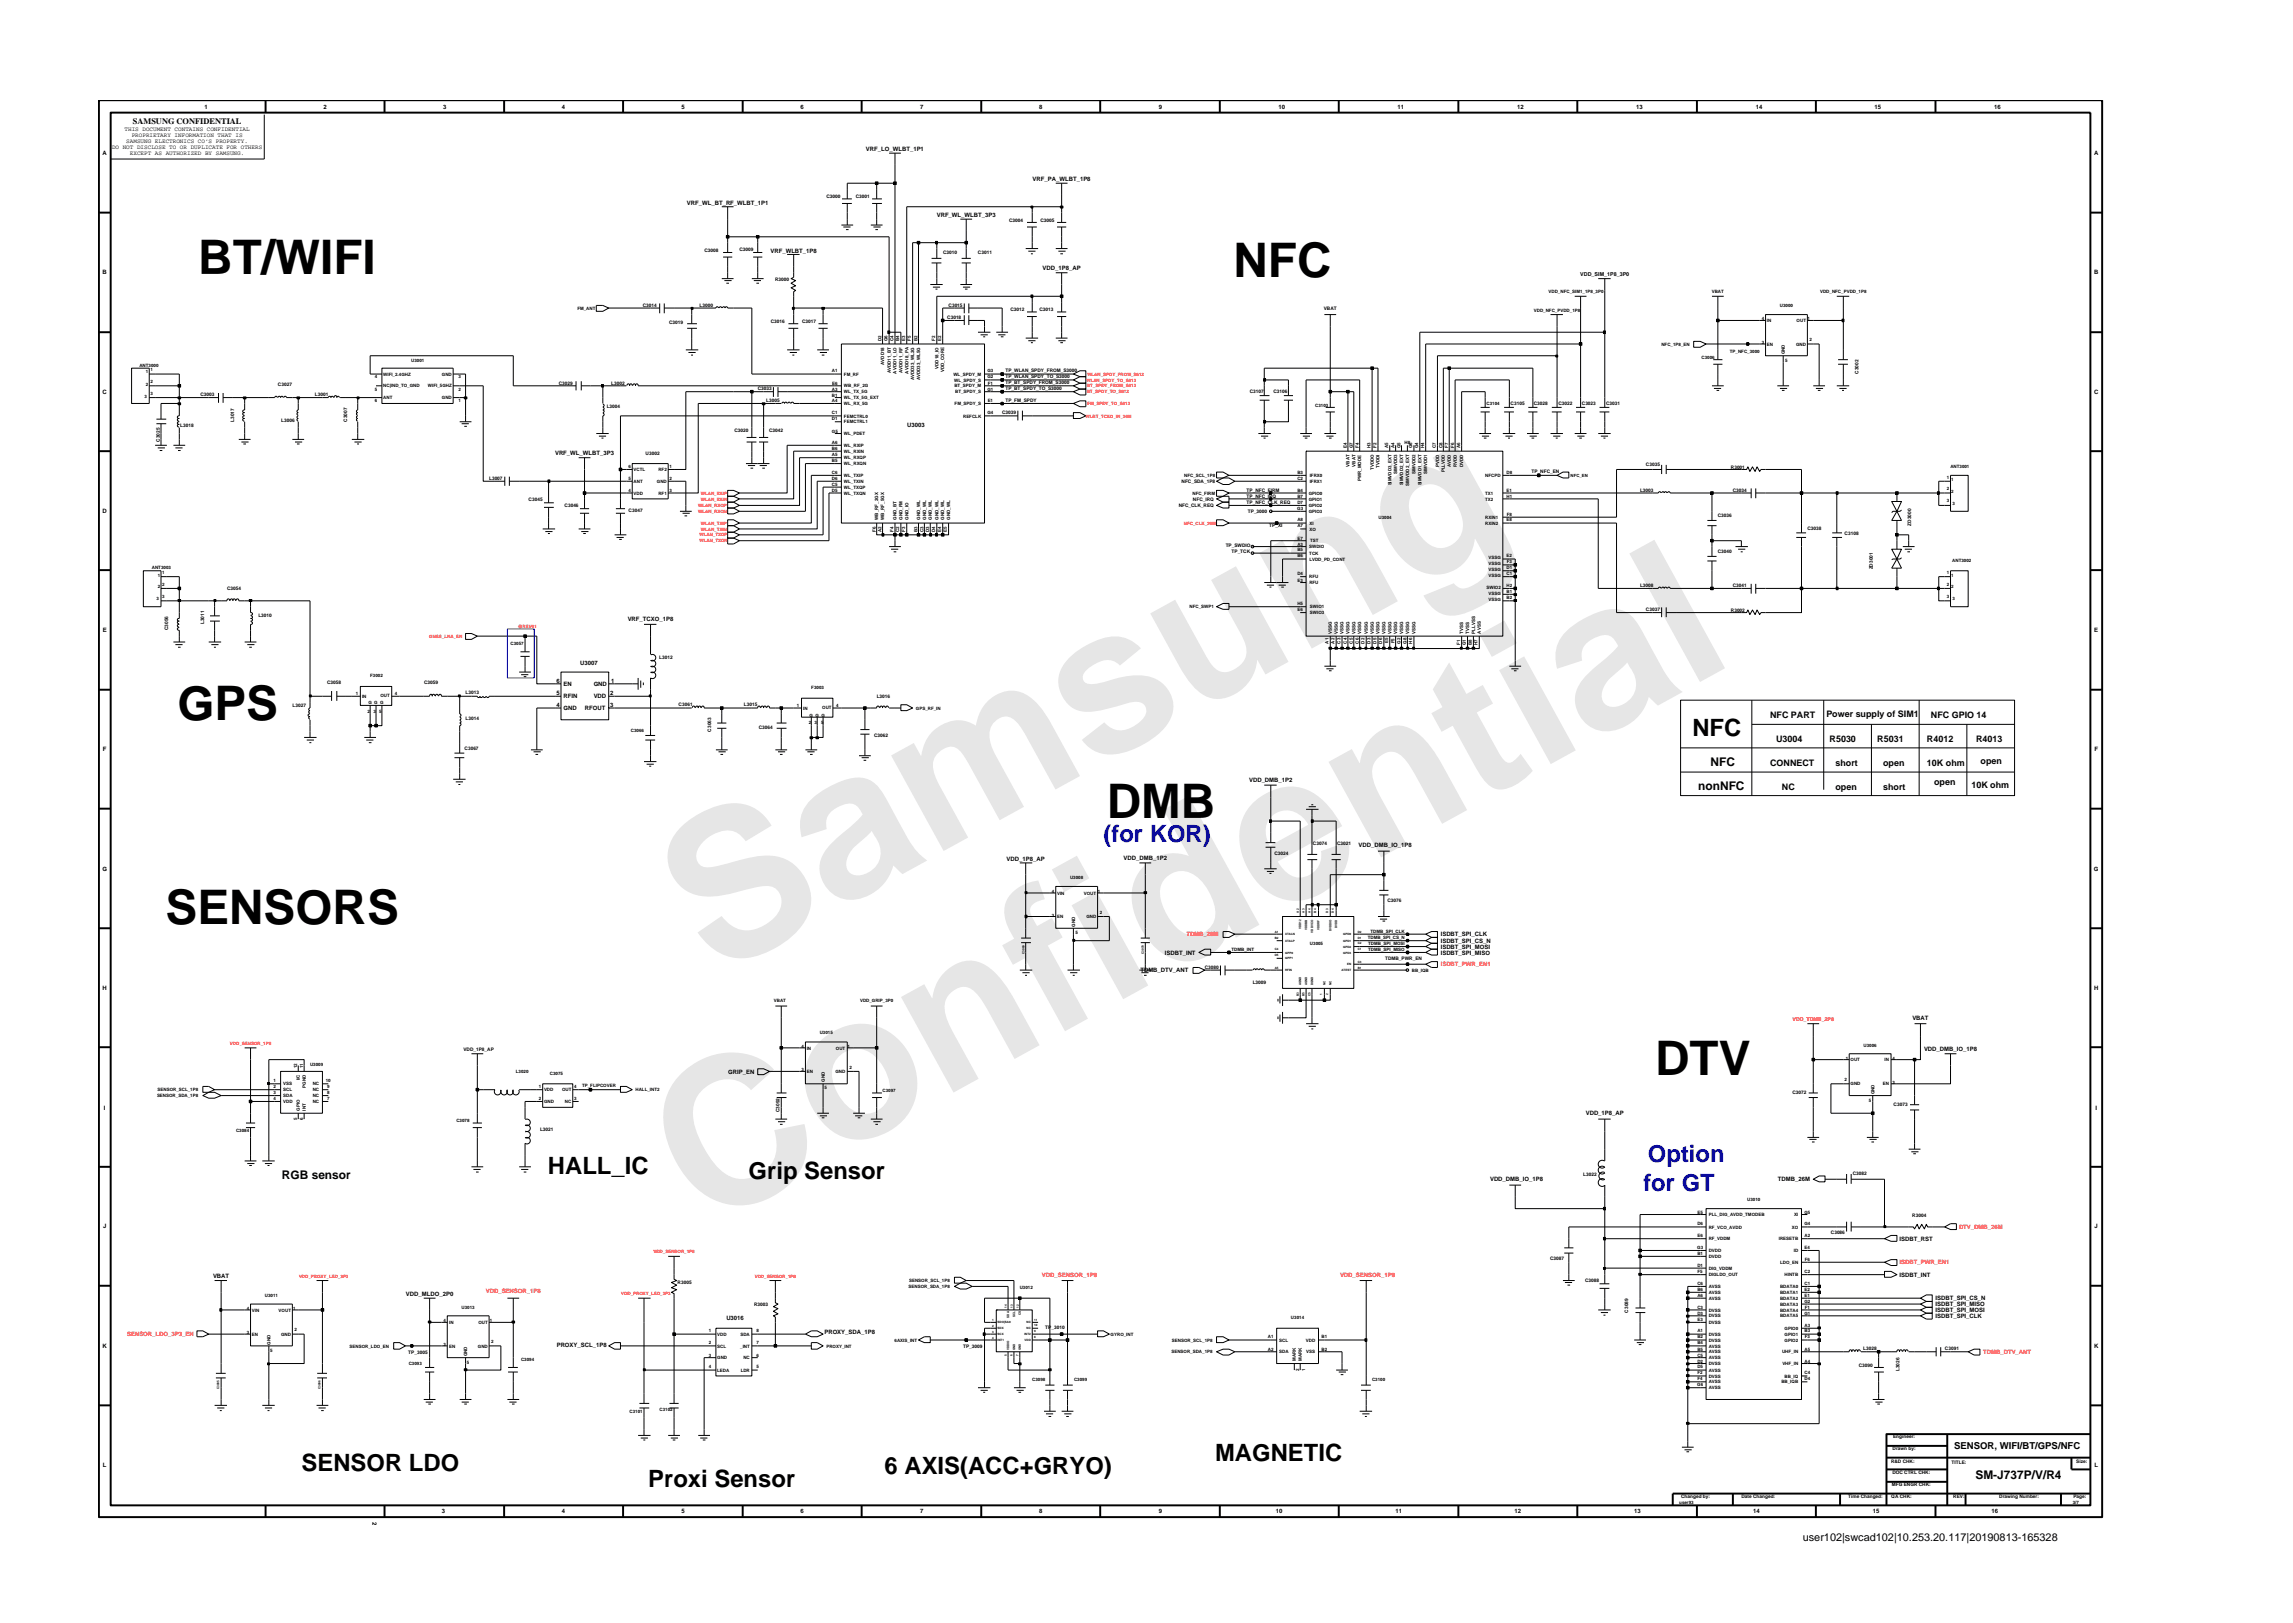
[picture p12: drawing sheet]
<svg xmlns="http://www.w3.org/2000/svg" width="297mm" height="210mm" viewBox="0 0 297 210" stroke-linecap="round" stroke-linejoin="round" font-family="sans-serif">
<defs><g id="words">
<g font-size="26.5" fill="#e6e6e6">
<text x="92.4" y="126.7" transform="rotate(-29 92.4 126.7)">Samsung</text>
<text x="91.1" y="159.4" transform="rotate(-29 91.1 159.4)">Confidential</text>
</g>
<g font-size="6.2">
<text x="25.7" y="35.5">BT/WIFI</text>
<text x="159.8" y="35.9">NFC</text>
<text x="23" y="93.2">GPS</text>
<text x="143.4" y="106">DMB</text>
<text x="21.4" y="119.7">SENSORS</text>
<text x="214.4" y="139.2">DTV</text>
</g>
<g font-size="3.1">
<text x="219.2" y="95.4">NFC</text>
<text x="71" y="152.1">HALL_IC</text>
<text x="97" y="152.8">Grip Sensor</text>
<text x="39.1" y="190.6">SENSOR LDO</text>
<text x="114.6" y="190.9">6 AXIS(ACC+GRYO)</text>
<text x="157.4" y="189.3">MAGNETIC</text>
<text x="84" y="192.7">Proxi Sensor</text>
</g>
<g font-size="3.1" fill="#00f">
<text x="142.9" y="109.1">(for KOR)</text>
<text x="212.9" y="154.3">for GT</text>
<text x="213.5" y="150.6">Option</text>
</g>
<g font-size="1.5">
<text x="221.6" y="99.3">NFC</text>
<text x="220" y="102.3">nonNFC</text>
<text x="36.5" y="152.8">RGB sensor</text>
<text x="255.9" y="191.6">SM-J737P/V/R4</text>
</g>
<text font-size="1.4" x="233.5" y="199.7">user102|swcad102|10.253.20.117|20190813-165328</text>
<g font-size="1.2">
<text x="229.3" y="93.1">NFC PART</text>
<text x="236.6" y="92.8">Power supply of SIM1</text>
<text x="250.1" y="93.1">NFC GPIO 14</text>
<text x="229.3" y="99.3">CONNECT</text>
<text x="230.1" y="96.1">U3004</text>
<text x="237" y="96.1">R5030</text>
<text x="237.8" y="99.3">short</text>
<text x="243.2" y="96.1">R5031</text>
<text x="244" y="99.3">open</text>
<text x="249.6" y="99.3">10K ohm</text>
<text x="249.6" y="96.1">R4012</text>
<text x="250.6" y="101.7">open</text>
<text x="256" y="96.1">R4013</text>
<text x="256.6" y="99">open</text>
<text x="230.8" y="102.3">NC</text>
<text x="237.8" y="102.3">open</text>
<text x="244" y="102.3">short</text>
<text x="255.4" y="102.1">10K ohm</text>
<text x="253.1" y="187.8">SENSOR, WIFI/BT/GPS/NFC</text>
</g>
<text font-size="1.1" x="17.2" y="16.1">SAMSUNG CONFIDENTIAL</text>
<g font-size=".8">
<text x="16.1" y="16.9">THIS DOCUMENT CONTAINS CONFIDENTIAL</text>
<text x="17.1" y="17.7">PROPRIETARY INFORMATION THAT IS</text>
<text x="26.5" y="14.1">1</text>
<text x="41.9" y="14.1">2</text>
<text x="57.4" y="14.1">3</text>
<text x="72.8" y="14.1">4</text>
<text x="88.3" y="14.1">5</text>
<text x="103.7" y="14.1">6</text>
<text x="119.2" y="14.1">7</text>
<text x="134.6" y="14.1">8</text>
<text x="150.1" y="14.1">9</text>
<text x="165.6" y="14.1">10</text>
<text x="181" y="14.1">11</text>
<text x="196.5" y="14.1">12</text>
<text x="211.9" y="14.1">13</text>
<text x="227.4" y="14.1">14</text>
<text x="242.8" y="14.1">15</text>
<text x="258.3" y="14.1">16</text>
<text x="13.3" y="20.1">A</text>
<text x="14.5" y="19.3">DO NOT DISCLOSE TO OR DUPLICATE FOR OTHERS</text>
<text x="16.4" y="18.5">SAMSUNG ELECTRONICS CO’S PROPERTY.</text>
<text x="16.8" y="20.1">EXCEPT AS AUTHORIZED BY SAMSUNG.</text>
<text x="112.2" y="19.5">VRF_LO_WLBT_1P1</text>
<text x="133.8" y="23.4">VRF_PA_WLBT_1P8</text>
<text x="271.3" y="20.1">A</text>
<text x="89" y="26.6">VRF_WL_BT_RF_WLBT_1P1</text>
<text x="121.3" y="28.1">VRF_WL_WLBT_3P3</text>
<text x="13.3" y="35.5">B</text>
<text x="99.8" y="32.7">VRF_WLBT_1P8</text>
<text x="135.1" y="35">VDD_1P8_AP</text>
<text x="271.3" y="35.5">B</text>
<text x="13.3" y="51">C</text>
<text x="271.3" y="51">C</text>
<text x="71.9" y="59">VRF_WL_WLBT_3P3</text>
<text x="117.5" y="55.3">U3003</text>
<text x="13.3" y="66.4">D</text>
<text x="13.3" y="81.9">E</text>
<text x="81.3" y="80.4">VRF_TCXO_1P8</text>
<text x="271.3" y="81.9">E</text>
<text x="72.1" y="88.5">6</text>
<text x="73" y="88.9">EN</text>
<text x="75.2" y="86.2">U3007</text>
<text x="76.9" y="88.9">GND</text>
<text x="79.2" y="88.5">1</text>
<text x="72.1" y="91.6">4</text>
<text x="72.1" y="90.1">5</text>
<text x="73" y="92">GND</text>
<text x="73" y="90.5">RFIN</text>
<text x="75.8" y="92">RFOUT</text>
<text x="76.9" y="90.5">VDD</text>
<text x="79" y="90.1">2</text>
<text x="79" y="91.6">3</text>
<text x="13.3" y="97.3">F</text>
<text x="161.8" y="101.3">VDD_DMB_1P2</text>
<text x="271.3" y="97.3">F</text>
<text x="13.3" y="112.8">G</text>
<text x="130.4" y="111.5">VDD_1P8_AP</text>
<text x="145.6" y="111.4">VDD_DMB_1P2</text>
<text x="176" y="109.8">VDD_DMB_IO_1P8</text>
<text x="271.3" y="112.8">G</text>
<text x="147.7" y="126">TDMB_DTV_ANT</text>
<text x="150.9" y="123.7">ISDBT_INT</text>
<text x="186.6" y="122.1">ISDBT_SPI_CS_N</text>
<text x="186.6" y="122.9">ISDBT_SPI_MOSI</text>
<text x="186.6" y="123.7">ISDBT_SPI_MISO</text>
<text x="186.6" y="121.3">ISDBT_SPI_CLK</text>
<text x="13.3" y="128.2">H</text>
<text x="271.3" y="128.2">H</text>
<text x="247.7" y="132.1">VBAT</text>
<text x="249.2" y="136.2">VDD_DMB_IO_1P8</text>
<text x="13.5" y="143.7">I</text>
<text x="94.3" y="139.1">GRIP_EN</text>
<text x="271.4" y="143.7">I</text>
<text x="205.4" y="144.5">VDD_1P8_AP</text>
<text x="193" y="153">VDD_DMB_IO_1P8</text>
<text x="230.3" y="153">TDMB_26M</text>
<text x="13.4" y="159.1">J</text>
<text x="246.1" y="160.8">ISDBT_RST</text>
<text x="271.3" y="159.1">J</text>
<text x="27.6" y="165.6">VBAT</text>
<text x="52.6" y="167.9">VDD_MLDO_2P0</text>
<text x="246.1" y="165.4">ISDBT_INT</text>
<text x="94.1" y="171.1">U3016</text>
<text x="106.8" y="172.9">PROXY_SDA_1P8</text>
<text x="250.7" y="170">ISDBT_SPI_MOSI</text>
<text x="250.7" y="168.5">ISDBT_SPI_CS_N</text>
<text x="250.7" y="170.7">ISDBT_SPI_CLK</text>
<text x="250.7" y="169.2">ISDBT_SPI_MISO</text>
<text x="13.3" y="174.6">K</text>
<text x="72.1" y="174.5">PROXY_SCL_1P8</text>
<text x="271.3" y="174.6">K</text>
<text x="13.3" y="190">L</text>
<text x="271.3" y="190">L</text>
<text x="48.3" y="197.2" transform="rotate(90 48.3 197.2)">2</text>
<text x="57.2" y="196">3</text>
<text x="72.8" y="196.1">4</text>
<text x="88.3" y="196.1">5</text>
<text x="103.7" y="196.1">6</text>
<text x="119.2" y="196.1">7</text>
<text x="134.6" y="196.1">8</text>
<text x="150.1" y="196.1">9</text>
<text x="165.3" y="196.1">10</text>
<text x="180.8" y="196.1">11</text>
<text x="196.2" y="196.1">12</text>
<text x="211.7" y="196.1">13</text>
<text x="227.1" y="196.1">14</text>
<text x="242.6" y="196.1">15</text>
<text x="258" y="196.1">16</text>
</g>
<g font-size=".8" fill="#f00">
<text x="153.7" y="121.3">TDMB_26M</text>
<text x="186.6" y="125.2">ISDBT_PWR_EN1</text>
<text x="253.8" y="159.2">DTV_DMB_26M</text>
<text x="62.9" y="167.5">VDD_SENSOR_1P8</text>
<text x="135" y="165.4">VDD_SENSOR_1P8</text>
<text x="173.6" y="165.4">VDD_SENSOR_1P8</text>
<text x="246.1" y="163.8">ISDBT_PWR_EN1</text>
<text x="16.5" y="173.1">SENSOR_LDO_3P3_EN</text>
<text x="256.9" y="175.4">TDMB_DTV_ANT</text>
</g>
<text font-size=".7" x="204.7" y="35.8">VDD_SIM_1P8_3P0</text>
<text font-size=".7" fill="#f00" x="232.2" y="132.3">VDD_TDMB_2P8</text>
<g font-size=".6">
<text x="107" y="25.7">C3000</text>
<text x="110.9" y="25.7">C3001</text>
<text x="130.7" y="28.7">C3004</text>
<text x="134.8" y="28.7">C3005</text>
<text x="91.3" y="32.6">C3008</text>
<text x="95.8" y="32.5">C3009</text>
<text x="122.2" y="33">C3010</text>
<text x="126.7" y="33">C3011</text>
<text x="74.8" y="40.1">FM_ANT</text>
<text x="83.3" y="39.7">C3014</text>
<text x="86.7" y="42">C3019</text>
<text x="90.6" y="39.7">L3000</text>
<text x="99.9" y="41.9">C3016</text>
<text x="100.4" y="36.4">R3000</text>
<text x="103.9" y="41.9">C3017</text>
<text x="122.7" y="41.3">C3018</text>
<text x="122.9" y="39.7">C3015</text>
<text x="130.9" y="40.3">C3012</text>
<text x="134.6" y="40.3">C3013</text>
<text x="171.5" y="40.1">VBAT</text>
<text x="198.7" y="40.4">VDD_NFC_PVDD_1P8</text>
<text x="200.6" y="38">VDD_NFC_SIM1_1P8_3P0</text>
<text x="221.7" y="38">VBAT</text>
<text x="228.2" y="41.5">4</text>
<text x="228.9" y="41.7">IN</text>
<text x="230.6" y="39.7">U3000</text>
<text x="232.7" y="41.7">OUT</text>
<text x="234.1" y="41.5">1</text>
<text x="235.8" y="38">VDD_NFC_PVDD_1P8</text>
<text x="18.1" y="47.5">ANT3000</text>
<text x="53.3" y="46.9">U3001</text>
<text x="114.2" y="44.2" transform="rotate(-90 114.2 44.2)">D2</text>
<text x="114.5" y="47.3" transform="rotate(-90 114.5 47.3)">AVDD18</text>
<text x="115" y="44.2" transform="rotate(-90 115 44.2)">G6</text>
<text x="115.7" y="44.2" transform="rotate(-90 115.7 44.2)">C4</text>
<text x="116.5" y="44.2" transform="rotate(-90 116.5 44.2)">B4</text>
<text x="117.2" y="44.2" transform="rotate(-90 117.2 44.2)">E3</text>
<text x="118" y="44.1" transform="rotate(-90 118 44.1)">F5</text>
<text x="118.9" y="44.2" transform="rotate(-90 118.9 44.2)">B2</text>
<text x="121.1" y="44.1" transform="rotate(-90 121.1 44.1)">F2</text>
<text x="121.6" y="47.8" transform="rotate(-90 121.6 47.8)">VDD18_IO</text>
<text x="121.9" y="44.2" transform="rotate(-90 121.9 44.2)">E2</text>
<text x="215.2" y="44.8">NFC_1P8_EN</text>
<text x="220.4" y="46.5">C3006</text>
<text x="224.1" y="45.8">TP_NFC_3000</text>
<text x="228.2" y="44.6">3</text>
<text x="228.9" y="44.8">EN</text>
<text x="231.2" y="45.9" transform="rotate(-90 231.2 45.9)">GND</text>
<text x="231.3" y="46.9">5</text>
<text x="232.7" y="44.8">GND</text>
<text x="234.4" y="44.2">2</text>
<text x="18.7" y="51.5">3</text>
<text x="18.9" y="48.4">1</text>
<text x="18.9" y="50">2</text>
<text x="19.5" y="48.1">1</text>
<text x="19.5" y="49.6">2</text>
<text x="19.5" y="51.2">3</text>
<text x="26" y="51.3">C3003</text>
<text x="36" y="50">C3027</text>
<text x="40.8" y="51.3">L3001</text>
<text x="48.6" y="49">4</text>
<text x="48.6" y="50.6">5</text>
<text x="48.6" y="52.1">6</text>
<text x="49.6" y="48.7">WIFI_2.4GHZ</text>
<text x="49.6" y="50.2">NC|IND_TO_GND</text>
<text x="49.6" y="51.7">ANT</text>
<text x="55.4" y="50.2">WIFI_5GHZ</text>
<text x="57.2" y="51.7">GND</text>
<text x="57.2" y="48.7">GND</text>
<text x="59.4" y="52.1">1</text>
<text x="59.4" y="50.6">2</text>
<text x="59.4" y="49">3</text>
<text x="72.4" y="49.8">C3029</text>
<text x="78.6" y="52.9">L3004</text>
<text x="79.2" y="49.8">L3002</text>
<text x="98.2" y="50.6">C3033</text>
<text x="99.3" y="52.1">L3005</text>
<text x="107.8" y="51.4">B1</text>
<text x="107.8" y="53.7">C1</text>
<text x="107.8" y="48.2">A1</text>
<text x="107.8" y="50.6">A3</text>
<text x="107.8" y="52.1">A4</text>
<text x="107.8" y="49.9">E6</text>
<text x="109.3" y="51.7">WL_TX_5G_EXT</text>
<text x="109.3" y="48.7">FM_RF</text>
<text x="109.3" y="51">WL_TX_5G</text>
<text x="109.3" y="52.5">WL_RX_5G</text>
<text x="109.3" y="50.2">WB_RF_2G</text>
<text x="115.4" y="48.4" transform="rotate(-90 115.4 48.4)">AVDD11_BT</text>
<text x="116.1" y="48.4" transform="rotate(-90 116.1 48.4)">AVDD11_LO</text>
<text x="116.9" y="48.4" transform="rotate(-90 116.9 48.4)">AVDD11_RF</text>
<text x="117.7" y="48.4" transform="rotate(-90 117.7 48.4)">AVDD18_PA</text>
<text x="118.4" y="49.3" transform="rotate(-90 118.4 49.3)">AVDD33_WL2G</text>
<text x="119.2" y="49.3" transform="rotate(-90 119.2 49.3)">AVDD33_WL5G</text>
<text x="122.3" y="48.2" transform="rotate(-90 122.3 48.2)">VDD_CORE</text>
<text x="123.5" y="48.7">WL_SPDY_M</text>
<text x="123.6" y="49.4">WL_SPDY_S</text>
<text x="123.6" y="50.2">BT_SPDY_M</text>
<text x="123.7" y="52.5">FM_SPDY_S</text>
<text x="123.7" y="51">BT_SPDY_S</text>
<text x="127.9" y="48.2">G3</text>
<text x="127.9" y="53.7">G4</text>
<text x="127.9" y="50.6">G1</text>
<text x="127.9" y="49">G2</text>
<text x="127.9" y="52.1">E1</text>
<text x="128" y="49.9">F1</text>
<text x="129.8" y="53.6">C3039</text>
<text x="130.2" y="48.2">TP_WLAN_SPDY_FROM_S3000</text>
<text x="130.2" y="49">TP_WLAN_SPDY_TO_S3000</text>
<text x="130.2" y="49.8">TP_BT_SPDY_FROM_S3000</text>
<text x="130.2" y="50.5">TP_BT_SPDY_TO_S3000</text>
<text x="130.2" y="52.1">TP_FM_SPDY</text>
<text x="161.9" y="50.9">C3107</text>
<text x="165" y="50.9">C3106</text>
<text x="170.4" y="52.7">C3103</text>
<text x="192.6" y="52.5">C3104</text>
<text x="195.7" y="52.5">C3105</text>
<text x="198.7" y="52.5">C3028</text>
<text x="201.9" y="52.5">C3022</text>
<text x="204.9" y="52.5">C3023</text>
<text x="208.1" y="52.5">C3031</text>
<text x="240.8" y="48.4" transform="rotate(-90 240.8 48.4)">C3002</text>
<text x="20.7" y="57.2" transform="rotate(-90 20.7 57.2)">C3025</text>
<text x="23.3" y="55.3">L3018</text>
<text x="30.3" y="54.6" transform="rotate(-90 30.3 54.6)">L3017</text>
<text x="36.4" y="54.6">L3006</text>
<text x="45" y="54.6" transform="rotate(-90 45 54.6)">C3007</text>
<text x="83.6" y="58.9">U3002</text>
<text x="95.2" y="56">C3020</text>
<text x="99.6" y="56">C3042</text>
<text x="107.8" y="56">G5</text>
<text x="107.8" y="54.4">D1</text>
<text x="107.8" y="59.8">B5</text>
<text x="107.8" y="58.3">B6</text>
<text x="107.8" y="59.1">A5</text>
<text x="107.8" y="57.6">A6</text>
<text x="109.3" y="54.8">FEMCTRL1</text>
<text x="109.3" y="58.7">WL_RXIN</text>
<text x="109.3" y="54.1">FEMCTRL0</text>
<text x="109.3" y="59.5">WL_RXQP</text>
<text x="109.3" y="57.9">WL_RXIP</text>
<text x="109.3" y="56.4">WL_PDET</text>
<text x="124.8" y="54.1">REFCLK</text>
<text x="174.5" y="58" transform="rotate(-90 174.5 58)">E4</text>
<text x="175.2" y="58.1" transform="rotate(-90 175.2 58.1)">G7</text>
<text x="176" y="58" transform="rotate(-90 176 58)">F4</text>
<text x="177.5" y="58.1" transform="rotate(-90 177.5 58.1)">H3</text>
<text x="178.3" y="58" transform="rotate(-90 178.3 58)">F2</text>
<text x="179.8" y="58.1" transform="rotate(-90 179.8 58.1)">A5</text>
<text x="180.7" y="58.1" transform="rotate(-90 180.7 58.1)">A4</text>
<text x="181.4" y="58.1" transform="rotate(-90 181.4 58.1)">G5</text>
<text x="181.9" y="57.6">H8</text>
<text x="183" y="58.1" transform="rotate(-90 183 58.1)">G6</text>
<text x="183.7" y="58.1" transform="rotate(-90 183.7 58.1)">G4</text>
<text x="184.5" y="58.1" transform="rotate(-90 184.5 58.1)">H4</text>
<text x="186" y="58.1" transform="rotate(-90 186 58.1)">C7</text>
<text x="186.8" y="58.1" transform="rotate(-90 186.8 58.1)">C8</text>
<text x="187.6" y="58" transform="rotate(-90 187.6 58)">F7</text>
<text x="188.4" y="58" transform="rotate(-90 188.4 58)">F6</text>
<text x="189.1" y="58.1" transform="rotate(-90 189.1 58.1)">A6</text>
<text x="63.4" y="62.2">L3007</text>
<text x="68.5" y="64.9">C3045</text>
<text x="73.1" y="65.7">C3046</text>
<text x="81.4" y="63.7">4</text>
<text x="81.4" y="60.6">6</text>
<text x="81.4" y="62.2">5</text>
<text x="82.1" y="64.1">VDD</text>
<text x="82.1" y="61">VCTL</text>
<text x="82.1" y="62.6">ANT</text>
<text x="85.1" y="62.6">GND</text>
<text x="85.3" y="64.1">RF1</text>
<text x="85.3" y="61">RF2</text>
<text x="86.7" y="62.2">2</text>
<text x="86.7" y="63.7">3</text>
<text x="86.7" y="60.6">1</text>
<text x="107.8" y="63">C5</text>
<text x="107.8" y="61.4">C6</text>
<text x="107.8" y="63.7">D5</text>
<text x="107.8" y="62.1">D6</text>
<text x="109.3" y="63.3">WL_TXQP</text>
<text x="109.3" y="61.8">WL_TXIP</text>
<text x="109.3" y="60.3">WL_RXQN</text>
<text x="109.3" y="64.1">WL_TXQN</text>
<text x="109.3" y="62.6">WL_TXIN</text>
<text x="152.7" y="65.7">NFC_CLK_REQ</text>
<text x="153.1" y="62.6">NFC_SDA_1P8</text>
<text x="153.4" y="61.8">NFC_SCL_1P8</text>
<text x="154.5" y="64.1">NFC_FIRM</text>
<text x="154.5" y="64.9">NFC_IRQ</text>
<text x="161.5" y="65.3">TP_NFC_CLK_REQ</text>
<text x="161.5" y="63.8">TP_NFC_FIRM</text>
<text x="161.5" y="64.5">TP_NFC_IRQ</text>
<text x="168.1" y="62.1">C2</text>
<text x="168.1" y="65.3">D7</text>
<text x="168.1" y="61.4">B3</text>
<text x="168.1" y="63.7">B4</text>
<text x="168.1" y="64.5">B7</text>
<text x="169.5" y="65.7">GPIO2</text>
<text x="169.5" y="64.1">GPIO0</text>
<text x="169.5" y="64.8">GPIO1</text>
<text x="169.7" y="62.6">IFRX1</text>
<text x="169.7" y="61.8">IFRX0</text>
<text x="174.8" y="60.4" transform="rotate(-90 174.8 60.4)">VBAT</text>
<text x="175.6" y="60.4" transform="rotate(-90 175.6 60.4)">VBAT</text>
<text x="176.3" y="62.3" transform="rotate(-90 176.3 62.3)">PWR_MODE</text>
<text x="178" y="60.9" transform="rotate(-90 178 60.9)">TVDDO</text>
<text x="178.7" y="60.6" transform="rotate(-90 178.7 60.6)">TVDDI</text>
<text x="180.2" y="62.9" transform="rotate(-90 180.2 62.9)">SIMVDD3_EXT</text>
<text x="181" y="61.4" transform="rotate(-90 181 61.4)">SIMVDD3</text>
<text x="181.8" y="62.9" transform="rotate(-90 181.8 62.9)">SIMVDD2_EXT</text>
<text x="182.5" y="62.9" transform="rotate(-90 182.5 62.9)">SIMVDD2_EXT</text>
<text x="183.4" y="61.4" transform="rotate(-90 183.4 61.4)">SIMVDD2</text>
<text x="184.1" y="62.9" transform="rotate(-90 184.1 62.9)">SIMVDD1_EXT</text>
<text x="184.9" y="61.4" transform="rotate(-90 184.9 61.4)">SIMVDD1</text>
<text x="186.4" y="60.5" transform="rotate(-90 186.4 60.5)">PVDD</text>
<text x="187.2" y="61.2" transform="rotate(-90 187.2 61.2)">PLLVDD</text>
<text x="187.9" y="60.5" transform="rotate(-90 187.9 60.5)">AVDD</text>
<text x="188.7" y="60.5" transform="rotate(-90 188.7 60.5)">RVDD</text>
<text x="189.6" y="60.5" transform="rotate(-90 189.6 60.5)">DVDD</text>
<text x="192.4" y="64.8">TX2</text>
<text x="192.4" y="61.8">NFCPD</text>
<text x="192.4" y="64.1">TX1</text>
<text x="195.2" y="64.5">H1</text>
<text x="195.2" y="61.4">D8</text>
<text x="195.2" y="63.7">E1</text>
<text x="198.4" y="61.2">TP_NFC_EN</text>
<text x="203.5" y="61.8">NFC_EN</text>
<text x="212.5" y="63.7">L3003</text>
<text x="213.2" y="60.4">C3035</text>
<text x="224.2" y="60.7">R3001</text>
<text x="224.5" y="63.7">C3034</text>
<text x="252.2" y="62">1</text>
<text x="252.2" y="63.5">2</text>
<text x="252.2" y="65.1">3</text>
<text x="252.7" y="60.6">ANT3001</text>
<text x="252.8" y="62.3">1</text>
<text x="252.8" y="63.9">2</text>
<text x="252.9" y="65.4">3</text>
<text x="81.4" y="66.3">C3047</text>
<text x="113.4" y="68.9" transform="rotate(-90 113.4 68.9)">F6</text>
<text x="113.8" y="67.3" transform="rotate(-90 113.8 67.3)">WB_RF_2GX</text>
<text x="114.2" y="68.9" transform="rotate(-90 114.2 68.9)">A2</text>
<text x="114.5" y="67.3" transform="rotate(-90 114.5 67.3)">WB_RF_5GX</text>
<text x="115.7" y="68.9" transform="rotate(-90 115.7 68.9)">F4</text>
<text x="116.1" y="67.3" transform="rotate(-90 116.1 67.3)">GND_BT</text>
<text x="116.5" y="68.9" transform="rotate(-90 116.5 68.9)">C2</text>
<text x="116.9" y="67.3" transform="rotate(-90 116.9 67.3)">GND_FM</text>
<text x="117.2" y="68.9" transform="rotate(-90 117.2 68.9)">F3</text>
<text x="117.7" y="67.3" transform="rotate(-90 117.7 67.3)">GND_IO</text>
<text x="118.9" y="68.9" transform="rotate(-90 118.9 68.9)">B3</text>
<text x="119.2" y="67.3" transform="rotate(-90 119.2 67.3)">GND_WL</text>
<text x="119.6" y="68.9" transform="rotate(-90 119.6 68.9)">C3</text>
<text x="120" y="67.3" transform="rotate(-90 120 67.3)">GND_WL</text>
<text x="120.4" y="68.9" transform="rotate(-90 120.4 68.9)">D3</text>
<text x="120.7" y="67.3" transform="rotate(-90 120.7 67.3)">GND_WL</text>
<text x="121.1" y="68.9" transform="rotate(-90 121.1 68.9)">D4</text>
<text x="121.6" y="67.3" transform="rotate(-90 121.6 67.3)">GND_WL</text>
<text x="121.9" y="68.9" transform="rotate(-90 121.9 68.9)">E4</text>
<text x="122.3" y="67.3" transform="rotate(-90 122.3 67.3)">GND_WL</text>
<text x="122.7" y="68.9" transform="rotate(-90 122.7 68.9)">E5</text>
<text x="123.1" y="67.3" transform="rotate(-90 123.1 67.3)">GND_WL</text>
<text x="158.8" y="70.9">TP_SWDIO</text>
<text x="159.5" y="71.6">TP_TCK</text>
<text x="161.7" y="66.5">TP_3000</text>
<text x="164.4" y="68.3">TP_XI</text>
<text x="168" y="66">G3</text>
<text x="168.1" y="70.7">A3</text>
<text x="168.1" y="68.3">A7</text>
<text x="168.1" y="67.5">A8</text>
<text x="168.1" y="71.4">B5</text>
<text x="168.1" y="69.9">E7</text>
<text x="169.5" y="66.4">GPIO3</text>
<text x="169.6" y="71">SWDIO</text>
<text x="169.6" y="71.9">TCK</text>
<text x="169.6" y="68.7">XO</text>
<text x="169.6" y="68">XI</text>
<text x="169.7" y="70.3">TST</text>
<text x="178.6" y="67.2">U3004</text>
<text x="192.4" y="67.2">RXIN1</text>
<text x="192.4" y="68">RXIN2</text>
<text x="195.2" y="67.5">E8</text>
<text x="195.2" y="66.8">F8</text>
<text x="222.5" y="71.7">C3040</text>
<text x="222.5" y="67">C3036</text>
<text x="234.1" y="68.7">C3038</text>
<text x="239" y="69.3">C3108</text>
<text x="247.6" y="68.1" transform="rotate(-90 247.6 68.1)">ZD3000</text>
<text x="19.7" y="73.8">ANT3003</text>
<text x="20.3" y="77.8">3</text>
<text x="20.4" y="74.7">1</text>
<text x="20.4" y="76.2">2</text>
<text x="21" y="74.4">1</text>
<text x="21" y="75.9">2</text>
<text x="21" y="77.4">3</text>
<text x="29.4" y="76.4">C3054</text>
<text x="168.1" y="74.5">D4</text>
<text x="168.1" y="72.2">B6</text>
<text x="168.1" y="75.3">E3</text>
<text x="169.6" y="74.9">RFU</text>
<text x="169.6" y="75.7">RFU</text>
<text x="169.6" y="72.6">LVDD_PD_CONT</text>
<text x="192.6" y="76.3">SWIO2</text>
<text x="192.8" y="73.2">VSSG</text>
<text x="192.8" y="74">VSSG</text>
<text x="192.8" y="74.7">VSSG</text>
<text x="192.8" y="77">VSSG</text>
<text x="192.8" y="77.8">VSSG</text>
<text x="192.8" y="72.4">VSSG</text>
<text x="195.2" y="73.7">D1</text>
<text x="195.2" y="74.5">C1</text>
<text x="195.2" y="76.9">B1</text>
<text x="195.2" y="76.1">H2</text>
<text x="195.2" y="77.6">B2</text>
<text x="195.2" y="72.2">E2</text>
<text x="195.2" y="73">F3</text>
<text x="212.5" y="76.1">L3008</text>
<text x="224.5" y="76.1">C3041</text>
<text x="242.6" y="73.8" transform="rotate(-90 242.6 73.8)">ZD3001</text>
<text x="252.2" y="74.4">1</text>
<text x="252.2" y="75.9">2</text>
<text x="252.2" y="77.4">3</text>
<text x="252.8" y="74.7">1</text>
<text x="252.8" y="76.2">2</text>
<text x="252.9" y="72.8">ANT3002</text>
<text x="252.9" y="77.8">3</text>
<text x="21.8" y="81.6" transform="rotate(-90 21.8 81.6)">C3056</text>
<text x="26.4" y="80.9" transform="rotate(-90 26.4 80.9)">L3011</text>
<text x="33.5" y="80">L3010</text>
<text x="66.1" y="83.6">C3057</text>
<text x="154.1" y="78.8">NFC_SWP1</text>
<text x="168.1" y="78.4">H5</text>
<text x="168.1" y="79.1">E6</text>
<text x="169.7" y="78.8">SWIO1</text>
<text x="169.7" y="79.6">SWIO3</text>
<text x="172.1" y="83.4" transform="rotate(-90 172.1 83.4)">A1</text>
<text x="172.5" y="82.1" transform="rotate(-90 172.5 82.1)">VSSG</text>
<text x="172.9" y="83.4" transform="rotate(-90 172.9 83.4)">A2</text>
<text x="173.3" y="82.1" transform="rotate(-90 173.3 82.1)">VSSG</text>
<text x="173.6" y="83.4" transform="rotate(-90 173.6 83.4)">C3</text>
<text x="174.1" y="82.1" transform="rotate(-90 174.1 82.1)">VSSG</text>
<text x="174.5" y="83.4" transform="rotate(-90 174.5 83.4)">C4</text>
<text x="174.8" y="82.1" transform="rotate(-90 174.8 82.1)">VSSG</text>
<text x="175.2" y="83.4" transform="rotate(-90 175.2 83.4)">C5</text>
<text x="175.6" y="82.1" transform="rotate(-90 175.6 82.1)">VSSG</text>
<text x="176" y="83.4" transform="rotate(-90 176 83.4)">C6</text>
<text x="176.3" y="82.1" transform="rotate(-90 176.3 82.1)">VSSG</text>
<text x="176.8" y="83.4" transform="rotate(-90 176.8 83.4)">D2</text>
<text x="177.2" y="82.1" transform="rotate(-90 177.2 82.1)">VSSG</text>
<text x="177.5" y="83.4" transform="rotate(-90 177.5 83.4)">D3</text>
<text x="178" y="82.1" transform="rotate(-90 178 82.1)">VSSG</text>
<text x="178.3" y="83.4" transform="rotate(-90 178.3 83.4)">D5</text>
<text x="178.7" y="82.1" transform="rotate(-90 178.7 82.1)">VSSG</text>
<text x="179.1" y="83.4" transform="rotate(-90 179.1 83.4)">D6</text>
<text x="179.5" y="82.1" transform="rotate(-90 179.5 82.1)">VSSG</text>
<text x="179.8" y="83.4" transform="rotate(-90 179.8 83.4)">E5</text>
<text x="180.2" y="82.1" transform="rotate(-90 180.2 82.1)">VSSG</text>
<text x="180.7" y="83.3" transform="rotate(-90 180.7 83.3)">F5</text>
<text x="181" y="82.1" transform="rotate(-90 181 82.1)">VSSG</text>
<text x="181.4" y="83.4" transform="rotate(-90 181.4 83.4)">G2</text>
<text x="181.8" y="82.1" transform="rotate(-90 181.8 82.1)">VSSG</text>
<text x="182.2" y="83.4" transform="rotate(-90 182.2 83.4)">G8</text>
<text x="182.5" y="82.1" transform="rotate(-90 182.5 82.1)">VSSG</text>
<text x="183" y="83.4" transform="rotate(-90 183 83.4)">H6</text>
<text x="183.4" y="82.1" transform="rotate(-90 183.4 82.1)">VSSG</text>
<text x="189.1" y="83.5" transform="rotate(-90 189.1 83.5)">F1</text>
<text x="189.6" y="82.1" transform="rotate(-90 189.6 82.1)">TVSS</text>
<text x="189.9" y="83.6" transform="rotate(-90 189.9 83.6)">G1</text>
<text x="190.3" y="82.1" transform="rotate(-90 190.3 82.1)">TVSS</text>
<text x="190.7" y="83.5" transform="rotate(-90 190.7 83.5)">B8</text>
<text x="191.1" y="82.1" transform="rotate(-90 191.1 82.1)">PLLVSS</text>
<text x="191.4" y="83.5" transform="rotate(-90 191.4 83.5)">H7</text>
<text x="191.8" y="82.1" transform="rotate(-90 191.8 82.1)">AVSS</text>
<text x="213.2" y="79.2">C3037</text>
<text x="224.2" y="79.3">R3002</text>
<text x="42.4" y="88.6">C3058</text>
<text x="47.9" y="87.7">F3002</text>
<text x="54.9" y="88.6">C3059</text>
<text x="60.3" y="89.9">L3013</text>
<text x="85.4" y="85.3">L3012</text>
<text x="105.1" y="89.2">F3003</text>
<text x="37.9" y="91.6">L3027</text>
<text x="46.1" y="90">1</text>
<text x="46.9" y="90.5">IN</text>
<text x="47.6" y="92.3">2</text>
<text x="47.7" y="91.2">G G G</text>
<text x="48.4" y="92.3">3</text>
<text x="49.1" y="92.3">5</text>
<text x="49.3" y="90.3">OUT</text>
<text x="51.2" y="90">4</text>
<text x="60.3" y="93.2">L3014</text>
<text x="81.7" y="94.8">C3066</text>
<text x="87.9" y="91.5">C3061</text>
<text x="92.1" y="94.8" transform="rotate(-90 92.1 94.8)">C3063</text>
<text x="96.4" y="91.5">L3015</text>
<text x="98.3" y="94.5">C3064</text>
<text x="103.2" y="91.6">1</text>
<text x="104" y="92">IN</text>
<text x="104.8" y="93.8">2</text>
<text x="104.9" y="92.8">G G G</text>
<text x="105.5" y="93.8">3</text>
<text x="106.4" y="93.8">5</text>
<text x="106.5" y="91.9">OUT</text>
<text x="108.3" y="91.6">4</text>
<text x="113.2" y="95.5">C3062</text>
<text x="113.6" y="90.4">L3016</text>
<text x="118.6" y="91.9">GPS_RF_IN</text>
<text x="60.2" y="97.2">C3067</text>
<text x="138.6" y="113.9">U3008</text>
<text x="165.1" y="110.7">C3024</text>
<text x="170.1" y="109.5">C3074</text>
<text x="173.2" y="109.5">C3021</text>
<text x="136.3" y="118.7">3</text>
<text x="136.3" y="115.7">4</text>
<text x="136.9" y="118.9">EN</text>
<text x="136.9" y="115.9">VIN</text>
<text x="140.4" y="115.9">VOUT</text>
<text x="140.7" y="118.9">GND</text>
<text x="142.2" y="115.7">1</text>
<text x="142.5" y="118.4">2</text>
<text x="179.7" y="116.9">C3076</text>
<text x="139.3" y="120.1" transform="rotate(-90 139.3 120.1)">GND</text>
<text x="139.3" y="121.1">5</text>
<text x="156.1" y="125.5">C3080</text>
<text x="159.5" y="123.2">TDMB_INT</text>
<text x="169.7" y="122.4">U3005</text>
<text x="177.2" y="121.7">TDMB_SPI_CS_N</text>
<text x="177.2" y="123.2">TDMB_SPI_MISO</text>
<text x="177.2" y="122.4">TDMB_SPI_MOSI</text>
<text x="177.5" y="120.9">TDMB_SPI_CLK</text>
<text x="179.4" y="124.4">TDMB_PWR_EN</text>
<text x="182.9" y="125.9">BB_IQB</text>
<text x="100.2" y="129.8">VBAT</text>
<text x="111.4" y="129.8">VDD_GRIP_3P0</text>
<text x="162.3" y="127.5">L3009</text>
<text x="60" y="136.1">VDD_1P8_AP</text>
<text x="103.8" y="135.7">4</text>
<text x="104.5" y="136">IN</text>
<text x="106.2" y="134">U3015</text>
<text x="108.3" y="136">OUT</text>
<text x="109.8" y="135.7">1</text>
<text x="239.1" y="137.3">1</text>
<text x="239.7" y="137.5">OUT</text>
<text x="241.4" y="135.6">U3006</text>
<text x="244.1" y="137.5">IN</text>
<text x="245.1" y="137.3">4</text>
<text x="20.3" y="142.1">SENSOR_SDA_1P8</text>
<text x="20.4" y="141.4">SENSOR_SCL_1P8</text>
<text x="35.4" y="141.7">3</text>
<text x="35.4" y="142.5">4</text>
<text x="35.4" y="141">2</text>
<text x="35.4" y="140.2">1</text>
<text x="36.7" y="142.1">SDA</text>
<text x="36.7" y="142.9">VDD</text>
<text x="36.7" y="141.4">SCL</text>
<text x="36.7" y="140.6">VSS</text>
<text x="38.5" y="138.4" transform="rotate(-90 38.5 138.4)">12</text>
<text x="38.8" y="140" transform="rotate(-90 38.8 140)">I/C</text>
<text x="38.8" y="143.9" transform="rotate(-90 38.8 143.9)">GPIO</text>
<text x="39.3" y="138.4" transform="rotate(-90 39.3 138.4)">11</text>
<text x="39.6" y="140.9" transform="rotate(-90 39.6 140.9)">PGND</text>
<text x="39.6" y="143.9" transform="rotate(-90 39.6 143.9)">INT</text>
<text x="40.2" y="138">U3009</text>
<text x="40.5" y="142.9">NC</text>
<text x="40.5" y="142.1">NC</text>
<text x="40.5" y="141.4">NC</text>
<text x="40.5" y="140.6">NC</text>
<text x="42.2" y="140.2">10</text>
<text x="42.4" y="142.5">7</text>
<text x="42.4" y="141.7">8</text>
<text x="42.4" y="141">9</text>
<text x="66.8" y="139">L3020</text>
<text x="69.8" y="141">1</text>
<text x="69.8" y="142.5">2</text>
<text x="70.5" y="141.4">VDD</text>
<text x="70.5" y="142.9">GND</text>
<text x="71.2" y="139.2">C3075</text>
<text x="72.8" y="141.4">OUT</text>
<text x="73.2" y="142.9">NC</text>
<text x="74.4" y="141">4</text>
<text x="74.4" y="142.5">3</text>
<text x="75.4" y="140.8">TP_FLIPCOVER</text>
<text x="82.3" y="141.4">HALL_INT2</text>
<text x="103.8" y="138.8">3</text>
<text x="104.5" y="139">EN</text>
<text x="106.8" y="141.1">5</text>
<text x="106.8" y="140.2" transform="rotate(-90 106.8 140.2)">GND</text>
<text x="108.2" y="139">GND</text>
<text x="110" y="138.5">2</text>
<text x="114.3" y="141.5">C3097</text>
<text x="232.2" y="141.8">C3072</text>
<text x="239" y="140">2</text>
<text x="239.7" y="140.6">GND</text>
<text x="242.1" y="142.7">5</text>
<text x="242.8" y="141.8" transform="rotate(-90 242.8 141.8)">GND</text>
<text x="243.9" y="140.6">EN</text>
<text x="245.1" y="140.4">3</text>
<text x="245.3" y="143.3">C3073</text>
<text x="30.6" y="146.6">C3084</text>
<text x="38.5" y="145.1" transform="rotate(-90 38.5 145.1)">5</text>
<text x="39.3" y="145.1" transform="rotate(-90 39.3 145.1)">6</text>
<text x="59.1" y="145.4">C3078</text>
<text x="70" y="146.6">L3021</text>
<text x="101" y="144.1" transform="rotate(-90 101 144.1)">C3092</text>
<text x="205.1" y="152.3">L3022</text>
<text x="226.3" y="155.6">U3010</text>
<text x="240" y="152.2">C3082</text>
<text x="219.9" y="161.8">G3</text>
<text x="219.9" y="158.7">D6</text>
<text x="219.9" y="157.2">E5</text>
<text x="219.9" y="160.3">E6</text>
<text x="221.3" y="159.2">RF_VCO_AVDD</text>
<text x="221.3" y="157.6">PLL_DIG_AVDD_TMODEB</text>
<text x="221.3" y="160.7">RF_VDDM</text>
<text x="230.4" y="160.7">IRESETB</text>
<text x="232.1" y="159.2">XO</text>
<text x="232.4" y="157.6">XI</text>
<text x="233.7" y="158.7">G4</text>
<text x="233.7" y="157.2">G5</text>
<text x="233.8" y="160.3">A2</text>
<text x="233.8" y="161.8">E4</text>
<text x="237.2" y="159.9">C3086</text>
<text x="247.7" y="157.7">R3004</text>
<text x="87.8" y="166.3">R3005</text>
<text x="117.7" y="166.9">SENSOR_SDA_1P8</text>
<text x="117.8" y="166.1">SENSOR_SCL_1P8</text>
<text x="132.1" y="166.9">U3012</text>
<text x="200.8" y="163.2">C3087</text>
<text x="205.3" y="166.1">C3088</text>
<text x="219.9" y="166.4">C6</text>
<text x="219.9" y="164.2">D1</text>
<text x="219.9" y="162.6">B1</text>
<text x="219.9" y="167.2">B6</text>
<text x="219.9" y="168">A6</text>
<text x="219.9" y="164.9">F5</text>
<text x="221.3" y="165.3">DIGLDO_OUT</text>
<text x="221.3" y="162.2">DVDD</text>
<text x="221.3" y="166.9">AVSS</text>
<text x="221.3" y="164.5">DIG_VDDM</text>
<text x="221.3" y="163">DVDD</text>
<text x="221.3" y="167.6">AVSS</text>
<text x="230.6" y="163.7">LDO_EN</text>
<text x="230.6" y="167.6">BDATA1</text>
<text x="230.6" y="166.9">BDATA0</text>
<text x="231.2" y="165.3">HINTB</text>
<text x="232.4" y="162.2">ID</text>
<text x="233.8" y="166.4">C1</text>
<text x="233.8" y="164.9">C2</text>
<text x="233.8" y="168">E1</text>
<text x="233.8" y="167.2">E2</text>
<text x="233.8" y="163.4">F6</text>
<text x="32" y="169.7">4</text>
<text x="32" y="172.8">3</text>
<text x="32.6" y="169.9">VIN</text>
<text x="32.6" y="173">EN</text>
<text x="34.3" y="168">U3011</text>
<text x="36.1" y="169.9">VOUT</text>
<text x="36.4" y="173">GND</text>
<text x="38" y="169.7">1</text>
<text x="38.1" y="172.4">2</text>
<text x="57.4" y="171.3">4</text>
<text x="58.2" y="171.5">IN</text>
<text x="59.8" y="169.5">U3013</text>
<text x="62" y="171.5">OUT</text>
<text x="63.5" y="171.3">1</text>
<text x="63.6" y="173.9">2</text>
<text x="91.8" y="172.6">1</text>
<text x="92.9" y="173">VDD</text>
<text x="95.9" y="173">SDA</text>
<text x="97.7" y="169.2">R3003</text>
<text x="98" y="172.6">8</text>
<text x="115.9" y="173.8">6AXIS_INT</text>
<text x="135.4" y="172.2">TP_3010</text>
<text x="143.9" y="173">GYRO_INT</text>
<text x="151.8" y="173.8">SENSOR_SCL_1P8</text>
<text x="164.2" y="173.4">A1</text>
<text x="165.7" y="173.8">SCL</text>
<text x="167.2" y="170.9">U3014</text>
<text x="169.2" y="173.8">VDD</text>
<text x="171.2" y="173.4">B1</text>
<text x="210.9" y="170" transform="rotate(-90 210.9 170)">C3089</text>
<text x="219.9" y="169.6">C3</text>
<text x="219.9" y="170.3">D3</text>
<text x="219.9" y="173.4">B2</text>
<text x="219.9" y="172.6">A1</text>
<text x="219.9" y="171.1">E3</text>
<text x="221.3" y="171.5">DVSS</text>
<text x="221.3" y="169.9">DVSS</text>
<text x="221.3" y="170.7">DVSS</text>
<text x="221.3" y="168.4">AVSS</text>
<text x="221.3" y="173.8">DVSS</text>
<text x="221.3" y="173">DVSS</text>
<text x="230.6" y="170.7">BDATA5</text>
<text x="230.6" y="169.1">BDATA3</text>
<text x="230.6" y="169.9">BDATA4</text>
<text x="230.6" y="168.4">BDATA2</text>
<text x="231.2" y="173.8">GPIO2</text>
<text x="231.2" y="173">GPIO1</text>
<text x="231.2" y="172.3">GPIO0</text>
<text x="233.7" y="170.3">G1</text>
<text x="233.7" y="168.8">G2</text>
<text x="233.8" y="172.6">B3</text>
<text x="233.8" y="171.9">A3</text>
<text x="233.8" y="173.4">F3</text>
<text x="233.8" y="169.6">F1</text>
<text x="35" y="175.2">5</text>
<text x="35" y="174.2" transform="rotate(-90 35 174.2)">GND</text>
<text x="45.3" y="174.6">SENSOR_LDO_EN</text>
<text x="52.9" y="175.4">TP_3005</text>
<text x="52.9" y="176.9">C3093</text>
<text x="57.4" y="174.4">3</text>
<text x="58.2" y="174.6">EN</text>
<text x="60.5" y="176.7">5</text>
<text x="60.5" y="175.7" transform="rotate(-90 60.5 175.7)">GND</text>
<text x="61.9" y="174.6">GND</text>
<text x="67.5" y="176.3">C3094</text>
<text x="91.8" y="177.3">4</text>
<text x="91.8" y="174.1">2</text>
<text x="91.8" y="175.8">3</text>
<text x="92.9" y="174.6">SCL</text>
<text x="92.9" y="176.1">GND</text>
<text x="92.9" y="177.7">LEDA</text>
<text x="95.9" y="174.6">_INT</text>
<text x="96" y="177.7">LDR</text>
<text x="96.3" y="176.1">NC</text>
<text x="98" y="177.3">5</text>
<text x="98" y="175.8">6</text>
<text x="98" y="174.1">7</text>
<text x="107" y="174.6">PROXY_INT</text>
<text x="124.8" y="174.7">TP_3009</text>
<text x="133.7" y="178.8">C3098</text>
<text x="139.1" y="178.8">C3099</text>
<text x="151.7" y="175.3">SENSOR_SDA_1P8</text>
<text x="164.2" y="175">A2</text>
<text x="165.7" y="175.3">SDA</text>
<text x="167.9" y="176.3" transform="rotate(-90 167.9 176.3)">MARK</text>
<text x="168.3" y="177.7" transform="rotate(-90 168.3 177.7)">2</text>
<text x="168.6" y="176.3" transform="rotate(-90 168.6 176.3)">MARK</text>
<text x="169.1" y="177.7" transform="rotate(-90 169.1 177.7)">1</text>
<text x="169.2" y="175.3">VSS</text>
<text x="171.2" y="175">B2</text>
<text x="177.7" y="178.8">C3100</text>
<text x="219.9" y="179.6">G6</text>
<text x="219.9" y="177.3">D5</text>
<text x="219.9" y="175.8">C5</text>
<text x="219.9" y="176.5">D2</text>
<text x="219.9" y="174.1">B4</text>
<text x="219.9" y="175">B5</text>
<text x="219.9" y="178">F2</text>
<text x="219.9" y="178.8">F4</text>
<text x="221.3" y="178.5">DVSS</text>
<text x="221.3" y="179.2">AVSS</text>
<text x="221.3" y="177.7">AVSS</text>
<text x="221.3" y="180">AVSS</text>
<text x="221.3" y="176.1">AVSS</text>
<text x="221.3" y="176.9">DVSS</text>
<text x="221.3" y="174.6">AVSS</text>
<text x="221.3" y="175.3">AVSS</text>
<text x="230.8" y="179.2">BB_IQB</text>
<text x="230.9" y="175.3">UHF_IN</text>
<text x="230.9" y="176.9">VHF_IN</text>
<text x="231.2" y="178.5">BB_IQ</text>
<text x="233.8" y="178">C4</text>
<text x="233.8" y="178.8">D4</text>
<text x="233.8" y="176.5">A4</text>
<text x="233.8" y="175">A5</text>
<text x="240.8" y="177.1">C3090</text>
<text x="241.4" y="174.9">L3028</text>
<text x="246.1" y="177.6" transform="rotate(-90 246.1 177.6)">L3026</text>
<text x="252" y="174.9">C3091</text>
<text x="81.5" y="183.1">C3101</text>
<text x="85.4" y="182.8">C3102</text>
<text x="245" y="189.5">R&amp;D CHK:</text>
<text x="245.1" y="191">DOC CTRL CHK:</text>
<text x="245.2" y="187.9">Drawn by:</text>
<text x="245.2" y="186.4">Engineer:</text>
<text x="252.8" y="189.7">TITLE:</text>
<text x="269" y="189.5">Size:</text>
<text x="217.5" y="194.8">user93</text>
<text x="217.8" y="194.1">Changed by:</text>
<text x="225.6" y="194.1">Date Changed:</text>
<text x="239.4" y="194.1">Time Changed:</text>
<text x="245" y="194.1">QA CHK:</text>
<text x="245.1" y="192.5">MFG ENGR CHK:</text>
<text x="253" y="194.1">REV:</text>
<text x="259" y="194.1">Drawing Number:</text>
<text x="268.5" y="194.8">3/7</text>
<text x="268.6" y="194.1">Page:</text>
</g>
<g font-size=".6" fill="#f00">
<text x="140.7" y="49.4">WLAN_SPDY_TO_S612</text>
<text x="140.8" y="51">BT_SPDY_TO_S612</text>
<text x="140.8" y="50.2">BT_SPDY_FROM_S612</text>
<text x="140.9" y="48.7">WLAN_SPDY_FROM_S612</text>
<text x="140.9" y="52.5">FM_SPDY_TO_S612</text>
<text x="140.6" y="54.1">WLBT_TCXO_IN_26M</text>
<text x="90.5" y="65.7">WLAN_RXQP</text>
<text x="90.8" y="64.1">WLAN_RXIP</text>
<text x="90.8" y="64.8">WLAN_RXIN</text>
<text x="90.5" y="66.4">WLAN_RXQN</text>
<text x="90.6" y="69.5">WLAN_TXQP</text>
<text x="90.6" y="70.3">WLAN_TXQN</text>
<text x="90.8" y="68">WLAN_TXIP</text>
<text x="90.8" y="68.7">WLAN_TXIN</text>
<text x="153.4" y="68">NFC_CLK_26M</text>
<text x="55.6" y="82.6">GNSS_LNA_EN</text>
<text x="67.1" y="81.3">@REV01</text>
<text x="29.8" y="135.4">VDD_SENSOR_1P8</text>
<text x="38.7" y="165.5">VDD_PROXY_LED_3P3</text>
<text x="80.5" y="167.8">VDD_PROXY_LED_3P3</text>
<text x="84.6" y="162.4">VDD_SENSOR_1P8</text>
<text x="97.8" y="165.5">VDD_SENSOR_1P8</text>
</g>
<g font-size=".4">
<text x="168.2" y="118.2" transform="rotate(-90 168.2 118.2)">A2</text>
<text x="169" y="118.2" transform="rotate(-90 169 118.2)">A3</text>
<text x="169.8" y="118.2" transform="rotate(-90 169.8 118.2)">A4</text>
<text x="170.5" y="118.2" transform="rotate(-90 170.5 118.2)">B4</text>
<text x="172" y="118.2" transform="rotate(-90 172 118.2)">D3</text>
<text x="172.8" y="118.2" transform="rotate(-90 172.8 118.2)">D4</text>
<text x="132.7" y="123.6" transform="rotate(-90 132.7 123.6)">C3069</text>
<text x="148.2" y="123.6" transform="rotate(-90 148.2 123.6)">C3070</text>
<text x="165.1" y="125.5">A5</text>
<text x="165.1" y="120.8">A1</text>
<text x="165.1" y="121.6">B2</text>
<text x="165.1" y="123.9">D5</text>
<text x="165.1" y="123.1">C4</text>
<text x="166.5" y="125.8">RFIN</text>
<text x="166.5" y="121.2">XTALN</text>
<text x="166.5" y="122">XTALP</text>
<text x="166.5" y="124.3">GPP1</text>
<text x="166.5" y="123.5">GPP0</text>
<text x="168.6" y="120.4" transform="rotate(-90 168.6 120.4)">VDD12</text>
<text x="169.3" y="120.5" transform="rotate(-90 169.3 120.5)">VDDBB</text>
<text x="170.1" y="120.8" transform="rotate(-90 170.1 120.8)">VDDVCO</text>
<text x="170.9" y="120.5" transform="rotate(-90 170.9 120.5)">VDDRF</text>
<text x="172.5" y="120.7" transform="rotate(-90 172.5 120.7)">DVDDIO</text>
<text x="173.2" y="120.2" transform="rotate(-90 173.2 120.2)">DVDD</text>
<text x="173.8" y="125.8">ATEST</text>
<text x="174" y="122">GPD1</text>
<text x="174" y="121.2">GPD0</text>
<text x="174" y="123.5">GPD3</text>
<text x="174" y="122.8">GPD2</text>
<text x="174.5" y="125.1">EN</text>
<text x="175.9" y="121.6">D1</text>
<text x="175.9" y="120.8">D2</text>
<text x="175.9" y="125.5">B1</text>
<text x="175.9" y="123.1">C1</text>
<text x="175.9" y="122.3">C2</text>
<text x="175.9" y="124.7">C3</text>
<text x="168.2" y="129.1" transform="rotate(-90 168.2 129.1)">B3</text>
<text x="168.6" y="127.6" transform="rotate(-90 168.6 127.6)">AGND</text>
<text x="169" y="129.1" transform="rotate(-90 169 129.1)">B5</text>
<text x="169.3" y="127.6" transform="rotate(-90 169.3 127.6)">AGND</text>
<text x="169.8" y="129.1" transform="rotate(-90 169.8 129.1)">C5</text>
<text x="170.1" y="127.6" transform="rotate(-90 170.1 127.6)">DGND</text>
<text x="171.3" y="128.9" transform="rotate(-90 171.3 128.9)">1</text>
<text x="171.7" y="127.6" transform="rotate(-90 171.7 127.6)">NC</text>
<text x="172" y="128.9" transform="rotate(-90 172 128.9)">2</text>
<text x="172.5" y="127.6" transform="rotate(-90 172.5 127.6)">NC</text>
<text x="128.5" y="171.9">2</text>
<text x="128.5" y="172.7">3</text>
<text x="128.5" y="173.4">4</text>
<text x="128.5" y="171.1">1</text>
<text x="129.2" y="172.2">SDX</text>
<text x="129.2" y="173">SCX</text>
<text x="129.2" y="173.7">INT1</text>
<text x="129.2" y="171.4">SDO|SA0</text>
<text x="130.4" y="169.4" transform="rotate(-90 130.4 169.4)">14</text>
<text x="130.7" y="170.7" transform="rotate(-90 130.7 170.7)">SDA</text>
<text x="131.2" y="169.4" transform="rotate(-90 131.2 169.4)">13</text>
<text x="131.5" y="170.6" transform="rotate(-90 131.5 170.6)">SCL</text>
<text x="132" y="169.4" transform="rotate(-90 132 169.4)">12</text>
<text x="132.2" y="170.4" transform="rotate(-90 132.2 170.4)">CS</text>
<text x="132.7" y="173">INT2</text>
<text x="132.7" y="173.7">VDD</text>
<text x="133" y="172.2">NC</text>
<text x="133" y="171.4">NC</text>
<text x="134" y="171.8">10</text>
<text x="134" y="173.4">8</text>
<text x="134" y="172.6">9</text>
<text x="134" y="171.1">11</text>
<text x="28.4" y="179.9" transform="rotate(-90 28.4 179.9)">C3095</text>
<text x="41.5" y="179.9" transform="rotate(-90 41.5 179.9)">C3096</text>
<text x="130.4" y="175.7" transform="rotate(-90 130.4 175.7)">5</text>
<text x="130.7" y="174.9" transform="rotate(-90 130.7 174.9)">VDDIO</text>
<text x="131.2" y="175.7" transform="rotate(-90 131.2 175.7)">6</text>
<text x="131.5" y="174.9" transform="rotate(-90 131.5 174.9)">GND</text>
<text x="131.9" y="175.7" transform="rotate(-90 131.9 175.7)">7</text>
<text x="132.2" y="174.9" transform="rotate(-90 132.2 174.9)">GND</text>
</g>
</g></defs>
<g fill="none" stroke="#000" stroke-width=".13">
<path d="M34.2 14.8v5.8h-19.9M115.2 19.8h1.5M115.9 19.8v24.8M77.2 39.6h.9l.8 .3-.8 .4h-.9zM78.9 39.9h6.6M85.5 39.3v1.3M86 39.9h6.7l.2-.2 .2 .2M86 39.3v1.3M89.5 39.8h.3v.3h-.3zM89.6 39.9v2M93.2 39.9l.1-.2 .2 .2M93.5 26.8h1.5"/>
<path d="M93.5 36.1h1.5M93.6 39.9l.2-.2 .1 .2 .2-.2 .2 .2h3.1v8.6h11.6M93.7 32.7h1.2M93.7 33.3h1.2M93.8 36.4h1M94.1 30.5h.3v.3h-.3zM94.1 36.7h.3M94.3 26.8v5.9M94.3 33.3v2.8M94.3 30.7h20.9v13.9M97.4 36.1h1.5M97.6 32.7h1.1"/>
<path d="M97.6 33.3h1.1M97.6 36.4h1M98 30.5h.3v.3h-.3zM98 36.7h.3M98.2 30.7v2M98.2 33.3v2.8M102 33h1.6M102.6 39.8h.3v.3h-.3zM102.8 33v2.9l-.3 .2 .6 .3-.6 .3 .6 .3-.6 .3 .6 .3-.3 .2v4.1M102.8 39.9h11.5v4.7M106.5 39.8h.3v.3h-.3zM106.6 39.9v2"/>
<path d="M109 29.2h1.5M109.1 25.8h1.2M109.1 26.4h1.2M109.2 29.4h1M109.6 29.7h.3M109.8 26.4v2.8M112.8 29.2h1.5M113 25.8h1.2M113 26.4h1.2M113.1 29.4h1M113.4 23.6h.3v.3h-.3zM113.4 29.7h.3"/>
<path d="M113.6 23.7v2.1M113.6 26.4v2.8M115.8 23.6h.3v.3h-.3zM115.9 23.7h-6.1v2.1M118.8 31.3h.4v.3h-.4zM119 31.4v13.2M120.5 36.9h1.6M120.7 33.5h1.2M120.7 34.1h1.2M120.8 37.2h1M121.2 31.3h.2v.3h-.2zM121.2 37.5h.2"/>
<path d="M121.4 31.4v2.1M121.4 34.1v2.8M124.4 28.4h1.5M124.4 36.9h1.5M124.6 33.5h1.2M124.6 34.1h1.2M124.7 37.2h1M124.9 39.9h-2.8v4.7M124.9 39.3v1.3M125 31.3h.3v.3h-.3zM125 37.5h.3M125.2 28.4v5.1"/>
<path d="M125.2 34.1v2.8M125.2 31.4h-7v13.2M125.5 39.9h4.3v3.1M125.5 39.3v1.3M132.9 32.2h1.6M133 29.4h1.3M133 28.8h1.3M133.2 32.5h.9M133.5 38.2h.3v.4h-.3zM133.5 26.7h.3v.3h-.3zM133.5 32.9h.3M133.7 26.8v2"/>
<path d="M133.7 29.4v2.8M133.7 38.4v2M136.8 32.2h1.5M136.8 35.3h1.5M136.8 23.7h1.5M136.9 29.4h1.2M136.9 28.8h1.2M137.1 32.5h.9M137.4 38.2h.3v.4h-.3zM137.4 26.7h.3v.3h-.3zM137.4 32.9h.3M137.5 26.8h-20v17.8"/>
<path d="M137.5 23.7v5.1M137.5 29.4v2.8M137.5 35.3v5.1M137.5 38.4h-16.1v6.2M204 38.4h1.5M204.8 38.4v14.4M207 36.1h1.6M207.9 36.1v16.7M221.8 38.4h1.5M222.5 38.4v8.2M237.9 38.4h1.7M238.8 38.4v8.2"/>
<path d="M17 47.7h2.3v4.6h-2.3zM19.3 48.5h3.9v5.4h-.2v.1v.2h.2M19.3 50h3.9M19.3 51.5h9M20.1 57.7h1.5M20.3 54.3h1.2M20.3 54.9h1.2M20.4 58h1M20.7 58.4h.3M20.9 54.9v2.8M22.5 57.7h1.5M22.7 58h1"/>
<path d="M23.1 52.2h.3v.2h-.3zM23.1 51.4h.3v.3h-.3zM23.1 49.8h.3v.4h-.3zM23.1 58.4h.3M23.2 55h-.2v.1v.2h.2M23.2 54.2l-.2 .1v.1v.1h.2M23.2 54.7h-.2v.1v.1l.2 .1M23.2 52.3h-2.3v2M23.2 55.4v2.3M28.3 50.9v1.3M28.9 51.5h6.7l.2-.2 .1 .2M28.9 50.9v1.3"/>
<path d="M30.9 56.9h1.6M31.3 57.3h.9M31.5 51.4h.4v.3h-.4zM31.5 57.5h.4M31.7 54.2l-.2 .1-.1 .1 .1 .1h.2M31.7 53.5h-.2l-.1 .1 .1 .1 .2 .1M31.7 53.9h-.2l-.1 .1 .1 .2h.2M31.7 53.1l-.2 .1-.1 .1 .1 .1h.2M31.7 51.5v1.6M31.7 54.6v2.3M36 51.5l.2-.2 .2 .2 .1-.2 .2 .2M36.8 51.5l.1-.2 .2 .2h5.4l.2-.2 .2 .2 .1-.2 .2 .2"/>
<path d="M37.9 56.9h1.5M38.2 57.3h.9M38.5 51.4h.3v.3h-.3zM38.5 57.5h.3M38.6 53.9l-.1 .1 .1 .2-.1 .2 .1 .2M38.6 51.5v1.6l-.1 .2 .1 .2-.1 .1 .1 .2M38.6 54.6v2.3M43.3 51.5v-.2h.2h.1v.2l.2-.2 .2 .2M44.1 51.5h5.4M45.6 56.9h1.6M45.9 57.3h.9M46.3 51.4h.2v.3h-.2z"/>
<path d="M46.3 57.5h.2M46.3 53.9l-.1 .1 .1 .2-.1 .2 .1 .2M46.3 51.5v1.6l-.1 .2 .1 .2-.1 .1 .1 .2M46.3 54.6v2.3M48.7 50h.8M49.5 47.7h9.2v4.6h-9.2zM49.5 48.5h-1.6v-2.4h18.6v3.9h8.1M58.7 50h3.9v12.3h2.8M58.7 51.5h1.6M58.7 48.5h1.6v6.1M59.5 54.6h1.6M59.8 54.9h.9"/>
<path d="M60.1 51.4h.4v.3h-.4zM60.1 55.2h.4M74.6 49.4v1.2M75 59.3h1.5M75.3 50h5.8M75.3 49.4v1.2M75.7 59.3v6.6M77.2 56.2h1.7M77.6 56.5h.9M77.9 49.8h.3v.4h-.3zM77.9 56.8h.3M78.1 52.4l.2 .1-.2 .2"/>
<path d="M78.1 52.8l.2 .1-.2 .2 .2 .2-.2 .2M78.1 53.5l.2 .2-.2 .2v2.3M78.1 50v2.3M81.2 49.9l.1-.1 .1-.1 .1 .1v.2M81.6 50v-.2l.1-.1 .2 .1v.2M82 49.9v-.1l.2-.1 .1 .1v.2M82.3 50l.1-.2 .1-.1 .1 .1v.2h26.4M88.8 45.3h1.7M89 41.9h1.3M89 42.5h1.3M89.2 45.7h.9M89.5 46h.3"/>
<path d="M89.6 42.5v2.8M96.7 57.3h1.3M96.7 56.7h1.3M97.2 50.6h.4v.3h-.4zM97.4 50.7v6M97.4 57.3v2.8M98.3 57.3h1.2M98.3 56.7h1.2M98.7 52.2h.4v.2h-.4zM98.9 52.3v4.4M98.9 57.3v2.8M100.2 50.7h-11.4v10.1h-2.2"/>
<path d="M100.2 50.2v1.2M100.8 50.7h8.2M100.8 50.2v1.2M101.2 52.3h-10.7v11.6h-3.9M101.3 52.3l.2-.2 .1 .2 .2-.2 .2 .2M102 45.3h1.6M102.1 52.3l.1-.2 .2 .2M102.1 41.9h1.3M102.1 42.5h1.3M102.3 45.7h.9M102.5 52.3l.1-.2 .2 .2h6.2M102.6 46h.3"/>
<path d="M102.8 42.5v2.8M105.9 45.3h1.5M106 41.9h1.2M106 42.5h1.2M106.2 45.7h.9M106.5 46h.3M106.6 42.5v2.8M108.1 56.2h.9M108.1 51.5h.9M108.1 54.6h.9M109 44.6h18.5v23.2h-18.5zM109 59.3h-5.4v6.2h-7.8"/>
<path d="M109 58.4h-6.2v6.2h-7M109 57.7h-7v6.2h-6.2M109 53.9h-28.6v12M115 42.9h.3v.3h-.3zM115.2 43h1.5v1.6M121.9 41.3h.4v.4h-.4zM122.1 41.5h2.8M124.9 40.8v1.3M125.5 41.5h2v1.5M125.5 40.8v1.3M126.7 43h1.6M127 43.4h1"/>
<path d="M127.4 43.6h.2M127.5 50h11.6M127.5 52.3h11.6M127.5 53.9h4.4M127.5 50.7h11.6M127.5 48.5h11.6M127.5 49.2h11.6M129.1 43h1.5M129.3 43.4h.9M129.7 52.2h.3v.2h-.3zM129.7 50.6h.3v.3h-.3zM129.7 49.8h.3v.4h-.3z"/>
<path d="M129.7 49.1h.3v.3h-.3zM129.7 48.3h.3v.3h-.3zM129.7 43.6h.3M131.9 53.2v1.3M132.4 53.9h6.7M132.4 53.2v1.3M132.9 43.8h1.6M133 40.4h1.3M133 41h1.3M133.2 44.1h.9M133.5 44.4h.3M133.7 41v2.8"/>
<path d="M136.8 43.8h1.5M136.9 40.4h1.2M136.9 41h1.2M137.1 44.1h.9M137.4 44.4h.3M137.5 41v2.8M139.1 50.7l.8-.3h.8v.8h-.8zM139.1 49.2l.8-.4h.8v.8h-.8zM139.1 53.5h.8l.8 .4-.8 .3h-.8zM139.1 48.5l.8-.5h.8v.8h-.8zM139.1 52.3l.8-.4h.8v.8h-.8zM139.1 50l.8-.4h.8v.8h-.8z"/>
<path d="M163 56.2h1.6M163.2 51.8h1.3M163.2 51.3h1.3M163.4 56.5h.9M163.7 54.5h.2v.3h-.2zM163.7 49.1h.2v.3h-.2zM163.7 56.8h.2M163.8 51.3v-3.6h14.7v10.7M163.8 51.8v4.4M163.8 49.2h3.1v2.1M166.3 51.8h1.2M166.3 51.3h1.2"/>
<path d="M166.9 51.8v2.8h-3.1M168.4 56.2h1.6M168.8 56.5h.9M169 56.8h.4M169.2 58.4h25.5v24h-25.5zM169.2 56.2v-7h6.9v9.2M169.2 58.4h.1M171.6 56.2h1.5M171.6 40.8h1.5M171.7 53.4h1.2M171.7 52.8h1.2M171.8 56.5h.9"/>
<path d="M172.2 50.6h.3v.3h-.3zM172.2 56.8h.3M172.3 40.8v12M172.3 53.4v2.8M172.3 50.7h3.1v7.7M174.4 50.6h.4v.3h-.4zM174.6 50.7v7.7M177.6 47.5h.3v.4h-.3zM177.7 47.7v10.7M180 57.7v.7M180.8 57.7v.7M181.6 57.7v.7"/>
<path d="M182.3 57.7v.7M183.2 57.7v.7M187.6 47.5h.3v.4h-.3zM187.7 47.7v10.7M191.6 56.2h1.6M191.8 53.4h1.2M191.8 52.8h1.2M192 56.5h.9M192.2 56.8h.4M192.4 52.8v-2.1h-3.1v7.7M192.4 53.4v2.8M194.7 56.2h1.6"/>
<path d="M194.8 53.4h1.3M194.8 52.8h1.3M195 56.5h.9M195.4 56.8h.2M195.5 52.8v-3.6h-7v9.2M195.5 53.4v2.8M197.8 56.2h1.5M198 53.4h1.2M198 52.8h1.2M198.1 56.5h1M198.4 56.8h.3M198.6 52.8v-5.1h-11.6v10.7"/>
<path d="M198.6 53.4v2.8M200.9 56.2h1.6M200.9 40.8h1.6M201 53.4h1.3M201 52.8h1.3M201.2 56.5h.9M201.5 46h.3v.3h-.3zM201.5 56.8h.3M201.7 46.1h-15.5v12.3M201.7 40.8v12M201.7 53.4v2.8M204 56.2h1.5"/>
<path d="M204.2 53.4h1.1M204.2 52.8h1.1M204.3 56.5h1M204.6 44.4h.3v.3h-.3zM204.6 56.8h.3M204.8 53.4v2.8M204.8 44.6h-20.1v13.8M207 56.2h1.6M207.2 53.4h1.3M207.2 52.8h1.3M207.4 56.5h.9M207.7 42.9h.3v.3h-.3z"/>
<path d="M207.7 56.8h.3M207.9 53.4v2.8M207.9 43h-24v15.4M219.4 44.2h.8l.8 .4-.8 .4h-.8zM221 44.6h7.7M221.8 50h1.5M221.9 47.2h1.2M221.9 46.6h1.2M222 50.3h1M222.4 41.3h.3v.4h-.3zM222.4 50.6h.3M222.5 41.5h6.2"/>
<path d="M222.5 47.2v2.8M226.3 44.4h.2v.3h-.2zM228.7 40.8h5.4v5.3h-5.4zM230.2 50h1.6M230.6 50.3h.9M230.8 50.6h.4M231 46.1v3.9M234.1 44.6h1.6v5.4M234.1 41.5h4.7M234.9 50h1.5M235.2 50.3h1M235.5 50.6h.3"/>
<path d="M237.9 50h1.7M238.1 47.2h1.3M238.1 46.6h1.3M238.3 50.3h.9M238.6 41.3h.3v.4h-.3zM238.6 50.6h.3M238.8 47.2v2.8M18.6 73.9h2.3v4.7h-2.3zM20.9 74.7h2.3v5.4M20.9 76.2h2.3M20.9 77.8h8.5M23.1 77.7h.3v.2h-.3z"/>
<path d="M23.1 76.1h.3v.3h-.3zM27.2 79.8h1.3M27.7 77.7h.3v.2h-.3zM27.8 77.8v2M29.4 77.8l.1-.2h.1h.1v.2M29.8 77.8l.1-.2h.1h.1l.1 .2M30.2 77.8v-.2h.1h.2v.2M30.6 77.8v-.2h.2h.1v.2h9.3v13.9l-.2 .2 .2 .2-.2 .1 .2 .2M32.3 77.7h.3v.2h-.3zM32.5 77.8v1.6h.2v.1v.1l-.2 .1M32.5 79.8h.2v.2v.1h-.2M65.4 61.8v1.1"/>
<path d="M66 62.3h15.9M66 61.8v1.1M70.3 68.5h1.6M70.5 65.7h1.2M70.5 65.1h1.2M70.6 68.9h1M71 62.2h.2v.3h-.2zM71 69.1h.2M71.1 62.3v2.8M71.1 65.7v2.8M75 68.5h1.5M75.1 66.5h1.2"/>
<path d="M75.1 65.9h1.2M75.3 68.9h.9M75.6 63.7h.3v.3h-.3zM75.6 69.1h.3M75.7 63.9h6.2M75.7 66.5v2M79.6 69.3h1.5M79.8 66.5h1.2M79.8 65.9h1.2M79.9 69.6h.9M80.2 60.6h.3v.4h-.3zM80.2 69.9h.3"/>
<path d="M80.4 60.8h1.5M80.4 66.5v2.8M81.9 60.1h4.7v4.5h-4.7zM86.6 62.3h2.2v3.9M88.1 66.2h1.5M88.4 66.5h1M88.7 66.8h.3M94.3 69.7h.7l.8 .3-.8 .5h-.7zM94.3 65.1h.7l.8 .4-.8 .3h-.7zM94.3 68.1h.7l.8 .4-.8 .4h-.7zM94.3 65.8h.7l.8 .4-.8 .4h-.7zM94.3 68.9h.7l.8 .4-.8 .4h-.7z"/>
<path d="M94.3 63.5h.7l.8 .4-.8 .4h-.7zM94.3 64.3h.7l.8 .3-.8 .5h-.7zM94.3 67.3h.7l.8 .5-.8 .3h-.7zM96.6 60.1h3.1M96.9 60.3h.9M97.2 60.6h.4M98.4 60.3h.9M98.7 60.6h.4M109 62.3h-3.1v6.2h-10.1M109 61.6h-3.9v6.2h-9.3M109 63.9h-1.6v6.1h-11.6M109 63.1h-2.4v6.2h-10.8"/>
<path d="M109 60.1h-4.7v6.1h-8.5M113.6 67.8v1.5h.7M114.2 69.1h.3v.4h-.3zM114.3 69.3h7.8M114.3 67.8v1.5M115.2 70.8h1.5M115.4 71.1h1M115.8 69.1h.3v.4h-.3zM115.8 71.5h.3M115.9 67.8v3M116.5 69.1h.4v.4h-.4zM116.7 67.8v1.5"/>
<path d="M117.3 69.1h.3v.4h-.3zM117.5 67.8v1.5M118.8 69.1h.4v.4h-.4zM119 67.8v1.5M119.6 69.1h.3v.4h-.3zM119.7 67.8v1.5M120.4 69.1h.3v.4h-.3zM120.5 67.8v1.5M121.2 69.1h.2v.4h-.2zM121.4 67.8v1.5M121.9 69.1h.4v.4h-.4zM122.1 67.8v1.5"/>
<path d="M122.9 67.8v1.5h-.8M157.6 61.2h.8l.8 .4-.8 .3h-.8zM157.6 78.6l.8-.4h.8v.7h-.8zM157.6 62.3l.8-.4h.8l.8 .4-.8 .5h-.8zM157.6 63.5h.8l.8 .4-.8 .4h-.8zM157.6 67.3h.8l.8 .5-.8 .3h-.8zM157.6 64.6l.8-.3h.8v.8h-.8zM157.6 65.5l.8-.4h.8v.7h-.8zM159.2 65.5h10M159.2 63.9h10M159.2 64.6h10M159.2 61.6h10"/>
<path d="M159.2 67.8h10M159.2 78.6h10M160 62.3h9.2M162.2 70.8h7M162.2 71.7h7M163.8 75.5h3.1M164.1 75.8h.9M164.5 65.3h.2v.3h-.2zM164.5 64.5h.2v.3h-.2zM164.5 63.7h.2v.3h-.2zM164.5 76.1h.2M164.6 66.2h4.6"/>
<path d="M165.2 67.6h.4v.3h-.4zM165.6 75.8h1M166 76.1h.3M168.4 75.5h.8M168.4 74.7h.8M168.4 79.4h.8M168.4 68.5h.8M169.2 70h-4.6v5.5M169.2 72.4h-3.1v3.1M194.7 63.9h20.1l.2-.2 .2 .2M194.7 64.6h12.3v11.6h7.8l.2-.1 .2 .1M194.7 73.2h1.6v.7"/>
<path d="M194.7 76.2h1.6M194.7 77.8h1.6M194.7 72.4h1.6v.8M194.7 61.6h7M194.7 74.7h1.6M194.7 67.8h14.7v11.6h5.9M194.7 77h1.6M194.7 73.9h1.6M196.1 77.7h.4v.2h-.4zM196.1 76.9h.4v.3h-.4zM196.1 76.1h.4v.3h-.4zM196.1 74.5h.4v.4h-.4z"/>
<path d="M196.1 73.8h.4v.3h-.4zM196.1 73h.4v.3h-.4zM196.3 73.9v12.4M199.2 61.4h.3v.4h-.3zM201.7 61.6l.8-.4h.7v.7h-.7zM215.3 63.9l.1-.2 .2 .2 .2-.2 .1 .2M215.3 76.2l.1-.1 .2 .1 .2-.1 .1 .1M215.3 60.8h-5.9v6.2h-14.7M215.3 60.2v1.2M215.3 78.7v1.3M215.8 60.8h10.5l.1-.3 .3 .6 .3-.6 .4 .6 .2-.6 .4 .6 .1-.3h5.3v8.2M215.8 60.2v1.2"/>
<path d="M215.8 78.7v1.3M216 63.9l.2-.2 .2 .2h10.5M216 76.2l.2-.1 .2 .1h10.5M221.2 72.7h1.2M221.2 72.1h1.2M221.2 68.1h1.2M221.2 67.4h1.2M221.6 76.1h.3v.3h-.3zM221.6 69.9h.3v.3h-.3zM221.6 63.7h.3v.3h-.3zM221.8 63.9v3.5M221.8 68.1v4"/>
<path d="M221.8 72.7v3.5M221.8 70h3.8v.8M224.8 70.8h1.6M225.2 71.1h.9M225.5 71.5h.2M226.9 63.3v1.2M226.9 75.6v1.3M227.4 63.9h25.3M227.4 63.3v1.2M227.4 75.6v1.3M227.4 76.2h25.3M232.7 69.6h1.3"/>
<path d="M232.7 69h1.3M233.2 76.1h.3v.3h-.3zM233.2 63.7h.3v.3h-.3zM233.4 69.6v9.8h-5.3l-.1 .2-.4-.6-.2 .6-.4-.6-.3 .6-.3-.6-.1 .4h-10.5M237.3 69.6h1.3M237.3 69h1.3M237.9 76.1h.2v.3h-.2zM237.9 63.7h.2v.3h-.2zM237.9 63.9v5.1M237.9 69.6v6.6M245.1 71.1h1.2l-.6 1.3zM245.1 65h1.2l-.6 1.2z"/>
<path d="M245.6 76.1h.3v.3h-.3zM245.6 69.1h.3v.4h-.3zM245.6 63.7h.3v.3h-.3zM245.7 69.3h1.6v1.5M245.7 66.2l.6 1.2h-1.2zM245.7 63.9v1.1M245.7 67.4v3.7M245.7 73.6v2.6M245.7 72.4l.6 1.2h-1.2zM246.3 72.2l-.1 .2h-1l-.1 .1M246.3 66.1l-.1 .1h-1l-.1 .2M246.5 70.8h1.5"/>
<path d="M246.7 71.1h1M247.1 71.5h.3M251 76.1h.2v.3h-.2zM251 63.7h.2v.3h-.2zM252.7 61.6h2.3v4.6h-2.3zM252.7 73.9h2.3v4.7h-2.3zM252.7 74.7h-1.6v3.1h1.6M252.7 62.3h-1.6v3.2h1.6M22.5 83.2h1.5M22.7 83.5h1M23.1 83.8h.3M23.2 81.3l-.2 .1v.1v.1h.2v1.6"/>
<path d="M23.2 80.5h-.2v.1v.2h.2M23.2 80.9h-.2v.2v.1h.2M23.2 80.1l-.2 .1v.1v.1h.2M27 83.2h1.6M27.2 80.5h1.3M27.4 83.5h.9M27.7 83.8h.3M27.8 80.5v2.7M31.7 83.2h1.5M32 83.5h1M32.3 83.8h.3M32.5 80.9v2.3"/>
<path d="M32.5 80.1l.2 .1v.1v.1h-.2M32.5 80.6h.2v.1v.1l-.2 .1M39.4 95.5h1.6M39.7 95.9h1M40.1 90h.2v.3h-.2zM40.1 96.2h.2M40.2 92.5h-.2l-.1 .2 .1 .1h.2l-.2 .2 .2 .2M40.2 90.2h2.8M40.2 93.2v2.3M43 89.5v1.3M43.6 90.2h3.1M43.6 89.5v1.3"/>
<path d="M46.7 88.9h4v2.5h-4zM47.2 95.5h1.5M47.4 95.9h1M47.8 93.8h.3v.4h-.3zM47.8 96.2h.3M47.9 91.4v4.1M47.9 94h.8M48.5 93.8h.4v.4h-.4zM48.7 91.4v2.6M49.5 91.4v2.6h-.8M50.7 90.2h5M55.7 90.2v-.2l.1-.1 .1 .1 .1 .2"/>
<path d="M56.3 90.2v-.2l-.1-.1-.2 .1v.2M56.7 90.2v-.2l-.1-.1-.1 .1-.1 .2M56.9 90.2v-.2l.1-.1 .1 .1 .1 .2M57.2 90.2h4.6l.2 .2 .2-.2 .1 .2 .2-.2M58.9 98.2h1.2M58.9 97.6h1.2M59.4 90h.2v.3h-.2zM59.5 90.2v2.3l.2 .2-.2 .1M59.5 93.3l.2 .2-.2 .2 .2 .1-.2 .2v3.6M59.5 92.9l.2 .2-.2 .1M59.5 98.2v2.8M60.3 82.1h.8l.7 .3-.7 .4h-.8z"/>
<path d="M61.8 82.4h7.7v6.2h3.2M62.6 90.2l.2 .2 .1-.2M63 90.2l.2 .2 .2-.2h9.3M67.3 87.1h1.5M67.4 84.4h1.2M67.4 85h1.2M67.5 87.4h.9M67.8 82.2h.4v.4h-.4zM67.8 87.7h.4M68 82.4v2M68 85v2.1M68.8 97.1h1.5"/>
<path d="M69.1 97.4h.9M69.4 97.7h.3M72.7 91.7h-3.2v5.4M78.9 91.7v-4.6h-6.2v6.1h6.2v-1.5h10.7M78.9 90.2h5.4M78.9 88.6h3.8M78.9 87.1v.1M82.7 87.8v1.6M83 88.2v.9M83.3 88.4v.4M83.4 80.9h1.6M83.4 98.7h1.6"/>
<path d="M83.6 95.9h1.3M83.6 95.3h1.3M83.8 99h.9M84.1 90h.3v.3h-.3zM84.1 99.3h.3M84.3 80.9v3.9M84.3 95.9v2.8M84.3 85.6a.42 .42 0 0 1 .6 .4 .42 .42 0 0 1-.6 .3M84.3 87.1a.42 .42 0 0 1 .6 .4 .42 .42 0 0 1-.6 .3v7.5M84.3 84.8a.42 .42 0 0 1 .6 .4 .42 .42 0 0 1-.6 .3M84.3 86.4a.42 .42 0 0 1 .6 .3 .42 .42 0 0 1-.6 .4M89.7 91.7v-.2h.2h.1v.2"/>
<path d="M90.1 91.7l.1-.2h.1h.1v.2M90.5 91.7v-.2h.1h.1l.1 .2M90.9 91.7v-.2h.1h.2v.2M92.7 97.1h1.6M92.9 94.3h1.2M92.9 93.7h1.2M93.1 97.4h.9M93.3 91.6h.4v.3h-.4zM93.3 97.7h.4M93.5 91.7v2M93.5 94.3v2.8M98.5 91.7l-.1-.2h-.1h-.1v.2h-7"/>
<path d="M98.6 91.7v-.2h.1h.2v.2M98.9 91.7l.1-.2h.1h.1v.2M99.4 91.7v-.2h.1h.1l.1 .2M99.7 91.7h4.1M100.4 97.1h1.6M100.6 94.3h1.3M100.6 93.7h1.3M100.8 97.4h.9M101 91.6h.4v.3h-.4zM101 97.7h.4M101.2 91.7v2M101.2 94.3v2.8"/>
<path d="M103.8 90.5h4.1v2.4h-4.1zM104.3 97.1h1.6M104.6 97.4h.9M104.9 95.4h.4v.3h-.4zM104.9 97.7h.4M105.1 95.5h.8M105.1 92.9v4.2M105.7 95.4h.3v.3h-.3zM105.9 92.9v2.6M106.6 92.9v2.6h-.7M111.3 97.9h1.5M111.4 94.5h1.2"/>
<path d="M111.4 95.1h1.2M111.6 98.2h1M111.9 91.6h.3v.3h-.3zM111.9 98.5h.3M112 91.7v2.8M112 95.1v2.8M113.9 91.7v-.2h-.2h-.1v.2h-5.7M114 91.7v-.2h.2h.1v.2M114.7 91.7l-.1-.2h-.1h-.1l-.1 .2M115.1 91.7l-.1-.2h-.1h-.1v.2M115.2 91.7h1.5M116.7 91.3h.8l.7 .4-.7 .4h-.8z"/>
<path d="M171.6 86.3h1.5M171.8 86.6h.9M172.2 83.8h.3v.3h-.3zM172.2 86.9h.3M172.3 82.4v3.9M172.3 84h18.6M172.9 83.8h.4v.3h-.4zM173.1 82.4v1.6M173.7 83.8h.3v.3h-.3zM173.8 82.4v1.6M174.4 83.8h.4v.3h-.4zM174.6 82.4v1.6"/>
<path d="M175.2 83.8h.3v.3h-.3zM175.4 82.4v1.6M176.1 83.8h.2v.3h-.2zM176.1 82.4v1.6M176.8 83.8h.3v.3h-.3zM177 82.4v1.6M177.6 83.8h.3v.3h-.3zM177.7 82.4v1.6M178.3 83.8h.4v.3h-.4zM178.5 82.4v1.6M179.1 83.8h.3v.3h-.3zM179.3 82.4v1.6"/>
<path d="M179.9 83.8h.3v.3h-.3zM180 82.4v1.6M180.6 83.8h.4v.3h-.4zM180.8 82.4v1.6M181.4 83.8h.3v.3h-.3zM181.6 82.4v1.6M182.2 83.8h.3v.3h-.3zM182.3 82.4v1.6M183 83.8h.2v.3h-.2zM183.2 82.4v1.6M189.2 83.8h.2v.3h-.2zM189.3 82.4v1.6"/>
<path d="M189.9 83.8h.4v.3h-.4zM190.1 82.4v1.6M190.7 83.8h.3v.3h-.3zM190.9 82.4v1.6M191.6 82.4v1.6h-.7M195.5 86.3h1.5M195.8 86.6h.9M196.1 86.9h.4M217.7 90.7h43.3v12.4h-43.3zM217.7 96.9h43.3M226.9 90.7v12.4M226.9 93.8h34.1"/>
<path d="M236.2 90.7v11.6M242.4 93.8v9.3M248.6 90.7v12.4M254.8 93.8v9.3M58.7 101h1.6M59 101.3h1M59.4 101.6h.2M132.1 111.8h1.6M132.8 118.6h.2v.3h-.2zM132.8 115.5h.2v.3h-.2zM132.9 118.7h3.9M132.9 111.8v9.7"/>
<path d="M132.9 115.7h3.9M136.8 114.8h5.4v5.5h-5.4zM142.2 118.7h1.5v3.2h-4.6M142.2 115.7h6.2M147.6 111.8h1.5M148.2 115.5h.3v.3h-.3zM148.4 111.8v9.7M163.8 101.7h1.6M163.8 112.6h1.6M163.9 109.2h1.3M163.9 109.8h1.3M164.1 112.9h.9"/>
<path d="M164.5 106.2h.2v.3h-.2zM164.5 113.1h.2M164.6 106.4h3.8v12.3M164.6 101.7v7.5M164.6 109.8v2.8M166.1 118.7h9.3v9.3h-9.3zM166.1 118.7h.1M169.2 104.8h1.6M169.4 110.7h1.2M169.4 111.4h1.2M169.5 104.5h1M169.9 117h.2v.4h-.2z"/>
<path d="M169.9 106.2h.2v.3h-.2zM169.9 104.3h.2M170 104.8v5.9M170 111.4v7.3M170 106.4h3.1v4.3M170.6 117h.3v.4h-.3zM170.8 117.2v1.5M172.5 110.7h1.2M172.5 111.4h1.2M172.9 117h.4v.4h-.4zM173.1 117.2h-3.9v1.5M173.1 111.4v7.3"/>
<path d="M178.5 118.7h1.5M178.5 110.3h1.5M178.7 115.3h1.2M178.7 115.9h1.2M178.8 119.1h.9M179.1 113.1h.3v.4h-.3zM179.1 119.3h.3M179.3 113.3h-7v5.4M179.3 110.3v5M179.3 115.9v2.8M217.7 100h43.3M31.7 135.7h1.5"/>
<path d="M32.5 135.7v9.8M36.4 138.8h5.4v5.4h-5.4zM38.6 138v.8M39.4 138.8v-1.5h-4.6v13.1M61.1 136.5h1.5M61.8 136.5v9M98.2 138.5h.7l.8 .3-.8 .4h-.7zM99.7 138.8h4.6M100.4 130.3h1.6M101 135.6h.4v.3h-.4zM101.2 130.3v11.3M101.2 135.7h3.1"/>
<path d="M104.3 135h5.5v5.4h-5.5zM109.8 135.7h3.8M109.8 138.8h1.5v5.4M112.8 130.3h1.5M113.4 135.6h.3v.3h-.3zM113.6 130.3v11.3M132.1 125.7h1.6M132.3 122.1h1.2M132.3 121.5h1.2M132.4 126h1M132.8 126.4h.2M132.9 122.1v3.6"/>
<path d="M138.3 125.7h1.6M138.6 126h1M139 121.7h.2v.2h-.2zM139 126.4h.2M139.1 120.3v5.4M147.6 125.7h1.5M147.8 122.1h1.2M147.8 121.5h1.2M147.9 126h.9M148.2 126.4h.3M148.4 122.1v3.6M154.5 125.3h.8l.8 .4-.8 .4h-.8z"/>
<path d="M155.3 123.4l.8-.4h.7v.7h-.7zM156.1 125.7h2M156.8 123.4h9.3M158.1 125.1v1.3M158.4 120.7h.8l.8 .3-.8 .4h-.8zM158.7 125.7h3.5M158.7 125.1v1.3M159 123.2h.4v.4h-.4zM160 121h6.1M162.3 125.7l.2-.2 .2 .2 .1-.2 .2 .2M163.1 125.7l.2-.2 .1 .2 .2-.2 .2 .2h2.3M165.4 121.9h.7"/>
<path d="M165.4 124.1h.7M165.6 129.4v.3M165.6 131.7v.3M165.8 129.1v.9M165.8 131.4v1M166.1 128.8v1.5M166.1 131.1v1.5M166.1 129.6h5.5M168.3 129.4h.3v.3h-.3zM168.4 128v1.6M169.2 128v3.9h-3.1M169.2 132.6h1.6"/>
<path d="M169.5 133h1M169.9 133.3h.2M170 128v4.6M171.4 129.4h.3v.3h-.3zM171.6 128v1.6M172.3 128v1.6h-.7M175.4 121h9.3M175.4 125.7h6.9M175.4 121.9h9.3M175.4 123.4h9.3M175.4 122.6h9.3M175.4 124.9h9.3"/>
<path d="M182.2 124.7h.3v.4h-.3zM182.2 123.2h.3v.4h-.3zM182.2 122.5h.3v.3h-.3zM182.2 121.7h.3v.2h-.3zM182.2 120.9h.3v.3h-.3zM184.7 123.4l.7-.4h.8v.7h-.8zM184.7 122.6l.7-.4h.8v.8h-.8zM184.7 124.9l.7-.3h.8v.7h-.8zM184.7 121.9l.7-.5h.8v.8h-.8zM184.7 121l.7-.3h.8v.7h-.8zM234.1 132.6h1.6M234.7 137.1h.4v.3h-.4z"/>
<path d="M234.9 137.3h4.7M234.9 132.6v9M239.6 136.5h5.4v5.4h-5.4zM245 137.3h3M247.8 137.1h.4v.3h-.4zM248 132.6h1.5M248 137.3v5.8M248.8 132.6v4.7h-.8M251.9 136.5h1.5M252.7 136.5v3.9h-7.7M26.3 140.7h.7l.8 .5-.8 .3h-.7zM26.3 141.9l.7-.4h.8l.8 .4-.8 .4h-.8z"/>
<path d="M27.8 141.2h8.6M28.6 141.9h7.8M31.7 150.4h1.5M31.9 146.1h1.1M31.9 145.5h1.1M32 150.7h1M32.3 142.5h.3v.4h-.3zM32.3 151h.3M32.5 146.1v4.3M32.5 142.7h3.9M34 150.4h1.6M34.3 150.7h.9"/>
<path d="M34.7 140.2h.2v.3h-.2zM34.7 151h.2M34.8 140.4h1.6M38.6 144.2v.8M39.4 144.2v.8M41.8 141.2h.7M41.8 140.4h.7M41.8 141.9h.7M41.8 142.7h.7M61.1 151.2h1.5M61.2 146.1h1.2M61.2 145.5h1.2"/>
<path d="M61.3 151.5h1M61.7 141h.3v.3h-.3zM61.7 151.8h.3M61.8 141.2h2.3a.42 .42 0 0 0 .3 .6 .42 .42 0 0 0 .4-.6M61.8 146.1v5.1M64.9 141.2a.42 .42 0 0 0 .4 .6 .42 .42 0 0 0 .4-.6M65.7 141.2a.42 .42 0 0 0 .3 .6 .42 .42 0 0 0 .4-.6M66.5 141.2a.42 .42 0 0 0 .3 .6 .42 .42 0 0 0 .4-.6M67.3 141.2h3M67.3 151.2h1.5M67.5 151.5h.9M67.8 151.8h.4"/>
<path d="M68.1 145.8a.42 .42 0 0 1 .6 .4 .42 .42 0 0 1-.6 .3M68.1 147.4a.42 .42 0 0 1 .6 .4 .42 .42 0 0 1-.7 .3v3.1M68.1 145a.42 .42 0 0 1 .6 .4 .42 .42 0 0 1-.7 .3M68.1 146.6a.42 .42 0 0 1 .6 .4 .42 .42 0 0 1-.7 .3M70.3 140.4h3.9v3.1h-3.9zM70.3 142.7h-2.3v2.3M74.2 141.2h6.2M74.2 142.7h.8M76.3 141h.4v.3h-.4zM80.4 140.7h.7l.8 .5-.8 .3h-.7zM100.4 145h1.6M100.6 142.2h1.3"/>
<path d="M100.6 141.6h1.3M100.8 145.3h.9M101 145.7h.4M101.2 142.2v2.8M105.9 144.2h1.5M106.2 144.6h.9M106.5 144.8h.3M106.6 140.4v3.8M110.5 144.2h1.5M110.8 144.6h.9M111.1 144.8h.3M112.8 145h1.5"/>
<path d="M113 142.2h1.2M113 141.6h1.2M113.1 145.3h1M113.4 145.7h.3M113.6 142.2v2.8M195.5 153.5h1.5M196.3 153.5v3.1h11.6M207 145h1.6M207.7 156.4h.3v.3h-.3zM207.9 151.2a.51 .51 0 0 0-.7 0 .51 .51 0 0 0 0 .8 .51 .51 0 0 0 .7-.1M207.9 150.4a.51 .51 0 0 0-.7 .1 .51 .51 0 0 0 0 .7 .51 .51 0 0 0 .7 0M207.9 145v5.4"/>
<path d="M207.9 153.5v12.8M207.9 151.9a.51 .51 0 0 0-.8 .4 .51 .51 0 0 0 .8 .5 .51 .51 0 0 0-.7 .1 .51 .51 0 0 0 0 .7 .51 .51 0 0 0 .7-.1M221 157.3h-8.5v12.1M221 158.9h-17.8v2.8M233.3 156.6h.1M233.4 156.6h-12.4v24.7h12.4v-2.3M233.4 156.6v22.4M233.4 158.9h5.8M233.4 157.3h.7M234.1 147.3h1.6M234.3 142.2h1.2M234.3 141.6h1.2"/>
<path d="M234.4 147.6h.9M234.7 147.9h.4M234.9 152.8l.8-.5h.7v.8h-.7zM234.9 142.2v5.1M236.4 152.8h2.8M239.2 152.1v1.3M239.2 158.3v1.2M239.6 140.4h-2.4v3.8h5.4M239.8 158.9h8l.2 .3 .4-.6 .2 .6 .3-.6 .4 .6 .2-.6 .2 .3h2.2M239.8 152.8h4.3v6.1M239.8 152.1v1.3M239.8 158.3v1.2"/>
<path d="M241.8 147.3h1.6M242.2 147.6h.9M242.4 144h.4v.4h-.4zM242.4 147.9h.4M242.6 141.9v5.4M244 158.8h.3v.2h-.3zM247.3 148.9h1.5M247.4 143.1h1.2M247.4 143.8h1.2M247.6 149.2h.9M247.8 149.5h.4M248 143.8v5.1"/>
<path d="M251.9 158.9l.8-.4h.7v.8h-.7zM25.5 172.4h.8l.7 .4-.7 .4h-.8zM27 172.8h5.5M27.8 165.9h1.6M28 178.5h1.2M28 177.9h1.2M28.5 169.5h.2v.4h-.2zM28.6 165.9v12M28.6 178.5v3.6M28.6 169.7h3.9M32.5 168.9h5.4v5.5h-5.4zM34.7 176.6h.2v.2h-.2z"/>
<path d="M34.8 174.4v7.7M37.9 172.8h1.5v3.8h-4.6M37.9 169.7h3.9M41 165.9h1.5M41.1 178.5h1.3M41.1 177.9h1.3M41.6 169.5h.3v.4h-.3zM41.8 165.9v12M41.8 178.5v3.6M51 173.9h.8l.7 .5-.7 .4h-.8zM52.5 174.4h5.4M53.2 174.2h.3v.3h-.3z"/>
<path d="M54.9 168.2h1.5M55.1 177.7h1.1M55.1 177.2h1.1M55.5 171.1h.3v.3h-.3zM55.7 168.2v9M55.7 177.7v3.6M55.7 171.3h2.2M57.9 170.5h5.5v5.4h-5.5zM60.1 177.3h.4v.3h-.4zM60.3 175.9v5.4M63.4 174.4h1.5v3.1h-4.6M63.4 171.3h3.1"/>
<path d="M65.7 168.2h1.6M65.8 177.7h1.3M65.8 177.2h1.3M66.3 171.1h.4v.3h-.4zM66.5 168.2v9M66.5 177.7v3.6M78.9 174.4l.7-.5h.8v.9h-.8zM80.4 174.4h12.3M82.7 168.2h1.6M83.3 177.3h.3v.3h-.3zM83.4 177.5h9.3M83.4 168.2v13.6"/>
<path d="M86.6 162.8h1.5M87.2 172.7h.3v.3h-.3zM87.3 162.8v2.9l.4 .2-.7 .2 .7 .4-.7 .3 .7 .3-.7 .3 .3 .2v14.2M87.3 172.8h5.4M92.7 172.1h4.7v6.2h-4.7zM92.7 175.9h-1.5v10.1M97.4 172.8h6.9M97.4 174.4h7.7M97.4 175.9h.8M97.4 177.5h.8M99.7 165.9h1.5M100.3 174.2h.3v.3h-.3z"/>
<path d="M100.4 165.9v2.9l.4 .1-.6 .4 .6 .2-.6 .4 .6 .3-.6 .3 .2 .1v3.8M104.3 172.8l.8-.4h.8l.7 .4-.7 .4h-.8zM105.1 173.9h.8l.7 .5-.7 .4h-.8zM119 173.6l.7-.4h.8v.7h-.8zM120.5 173.6h8.6M123.6 166.7l.8-.5h.8l.7 .5-.7 .3h-.8zM123.6 165.5h.8l.8 .4-.8 .3h-.8zM125 173.4h.3v.4h-.3zM125.2 165.9h6.1v3.8M125.9 166.7h4.7v3M126.7 179.8h1.6M127.4 172.7h.2v.3h-.2z"/>
<path d="M127.5 172.8h1.6M129.1 169.7h4.6v5.4h-4.6zM129.1 171.3h-1.6v-3.1h8.5v11.2M129.1 169.7h.1M129.1 172.1h-1.6v7.7M130.6 175.1v2.4h5.4M131.3 175.1v1.5h.8M131.3 179.8h1.6M131.9 176.6h.4v.2h-.4zM131.9 168h.4v.3h-.4zM132.1 168.2v1.5M132.1 175.1v4.7"/>
<path d="M133.7 173.6h4.6M133.7 172.8h8.5M133.7 171.3h.8M133.7 172.1h.8M135.4 179.4h1.2M135.8 177.3h.4v.3h-.4zM135.8 173.4h.4v.4h-.4zM137.4 172.7h.3v.3h-.3zM137.5 165.9h1.6M137.7 179.4h1.3M138.1 173.4h.4v.4h-.4zM138.3 165.9v13.5"/>
<path d="M142.2 172.4h.7l.8 .4-.8 .4h-.7zM157.6 175.1l.8-.3h.8l.8 .3-.8 .4h-.8zM157.6 173.2h.8l.8 .4-.8 .3h-.8zM159.2 173.6h6.2M160 175.1h5.4M165.4 172.1h5.4v4.5h-5.4zM167.7 176.6v.9M168.4 176.6v.9M170.7 172.1h.1M170.8 173.6h6.2M170.8 175.1h3v2.4M173.1 177.5h1.5"/>
<path d="M173.4 177.7h1M173.7 178.1h.3M176.1 165.9h1.6M176.3 179.4h1.3M176.8 173.4h.3v.4h-.3zM177 165.9v13.5M202.5 165.9h1.5M202.6 161.7h1.2M202.6 162.3h1.2M202.7 166.1h1M203.1 166.5h.3M203.2 162.3v3.6"/>
<path d="M207 169.7h1.6M207.2 166.3h1.3M207.2 166.9h1.3M207.4 170h.9M207.7 164.2h.3v.3h-.3zM207.7 160.3h.3v.3h-.3zM207.7 170.4h.3M207.9 166.9v2.8M207.9 160.5h13.1M207.9 164.3h13.1M211.7 173.6h1.5M211.9 170h1.2"/>
<path d="M211.9 169.4h1.2M212 173.9h1M212.3 165h.3v.2h-.3zM212.3 162.6h.3v.3h-.3zM212.3 161.8h.3v.4h-.3zM212.3 174.2h.3M212.5 170v3.6M212.5 162h8.5M212.5 165.1h8.5M212.5 162.8h8.5M218.5 179.6h.3v.3h-.3zM218.5 178.8h.3v.4h-.3z"/>
<path d="M218.5 178.1h.3v.2h-.3zM218.5 177.3h.3v.3h-.3zM218.5 176.6h.3v.2h-.3zM218.5 175.7h.3v.4h-.3zM218.5 174.9h.3v.4h-.3zM218.5 174.2h.3v.3h-.3zM218.5 173.4h.3v.4h-.3zM218.5 172.7h.3v.3h-.3zM218.5 171.1h.3v.3h-.3zM218.5 170.4h.3v.2h-.3zM218.5 169.5h.3v.4h-.3zM218.5 168h.3v.3h-.3z"/>
<path d="M218.5 167.2h.3v.4h-.3zM218.6 173.6h2.4M218.6 168.2h2.4M218.6 175.1h2.4M218.6 169.7h2.4M218.6 172.8h2.4M218.6 171.3h2.4M218.6 174.4h2.4M218.6 175.9h2.4M218.6 177.5h2.4M218.6 179.8h2.4M218.6 167.4h2.4"/>
<path d="M218.6 170.5h2.4M218.6 176.6h2.4M218.6 178.3h2.4M218.6 179h2.4M221 166.7h-2.4v20.8M233.4 162h2.3v22.4h-17.1M233.4 173.6h2.3M233.4 168.2h15.4M233.4 169.7h15.4M233.4 172.8h2.3M233.4 172.1h2.3M233.4 160.5h10.7"/>
<path d="M233.4 163.5h10.7M233.4 165.1h10.7M233.4 166.7h2.3M233.4 167.4h2.3M233.4 168.9h15.4M233.4 170.5h15.4M233.4 176.6h2.3M233.4 178.3h.7M233.4 179h.7M235.5 176.6h.3v.2h-.3zM235.5 173.4h.3v.4h-.3zM235.5 172.7h.3v.3h-.3z"/>
<path d="M235.5 171.9h.3v.3h-.3zM235.5 167.2h.3v.4h-.3zM235.5 166.5h.3v.3h-.3zM239.9 175.1l-.1-.2h-.1h-.1v.2h-6.2M240.2 175.1v-.2h-.1h-.2v.2M240.3 175.1l.1-.2h.1h.1v.2M241 175.1l-.1-.2h-.1h-.1v.2M242.8 177.7h1.2M242.8 177.2h1.2M243.2 174.9h.3v.4h-.3zM243.4 175.1v2.1M243.4 177.7v3.6"/>
<path d="M244.1 164.7h.9l.7 .4-.7 .4h-.9zM244.1 160.5l.9-.5h.7v.8h-.7zM244.1 163.5l.9-.3h.7v.7h-.7zM246.1 175.1l-.1-.2h-.1h-.1l-.1 .2h-4.6M246.4 175.1v-.2h-.2h-.1v.2M246.5 175.1v-.2h.2h.1v.2M247.2 175.1l-.1-.2h-.1h-.1l-.1 .2M247.3 175.1h3.5M248.8 168.9l.7-.3h.8v.8h-.8zM248.8 170.5l.7-.4h.8v.8h-.8zM248.8 168.2l.7-.4h.8v.8h-.8zM248.8 169.7l.7-.3h.8v.7h-.8z"/>
<path d="M250.8 174.5v1.2M251.4 175.1h3.6M251.4 174.5v1.2M255 175.1l.7-.3h.8v.7h-.8zM27.8 182.1h1.6M28.1 182.4h1M28.5 182.7h.2M34 182.1h1.6M34.3 182.4h.9M34.7 182.7h.2M41 182.1h1.5M41.3 182.4h.9"/>
<path d="M41.6 182.7h.3M54.9 181.3h1.5M55.1 181.6h1M55.5 181.9h.3M59.5 181.3h1.6M59.8 181.6h.9M60.1 181.9h.4M65.7 181.3h1.6M66 181.6h.9M66.3 181.9h.4M82.7 186h1.6M82.8 182.4h1.3"/>
<path d="M82.8 181.8h1.3M83 186.3h.9M83.3 186.5h.3M83.4 182.4v3.6M86.6 186h1.5M86.7 182.4h1.2M86.7 181.8h1.2M86.9 186.3h.9M87.2 186.5h.3M87.3 182.4v3.6M90.5 186h1.5M90.7 186.3h.9"/>
<path d="M91 186.5h.4M127 180.1h1M127.4 180.4h.2M131.7 180.1h.9M131.9 180.4h.4M135.2 182.8h1.6M135.4 180.1h1.2M135.5 183.2h.9M135.8 183.5h.4M136 180.1v2.7M137.5 182.8h1.6M137.7 180.1h1.3"/>
<path d="M137.9 183.2h.9M138.1 183.5h.4M138.3 180.1v2.7M176.1 182.8h1.6M176.3 180.1h1.3M176.5 183.2h.9M176.8 183.5h.3M177 180.1v2.7M217.9 187.5h1.5M218.2 187.8h.9M218.5 184.3h.3v.2h-.3zM218.5 188.1h.3"/>
<path d="M242.6 181.3h1.5M242.9 181.6h1M243.2 181.9h.3"/>
<circle cx="129.8" cy="50.7" r=".17"/>
<circle cx="129.8" cy="50" r=".17"/>
<circle cx="129.8" cy="52.3" r=".17"/>
<circle cx="129.8" cy="49.2" r=".17"/>
<circle cx="129.8" cy="48.5" r=".17"/>
<circle cx="226.4" cy="44.6" r=".17"/>
<circle cx="162.2" cy="71.7" r=".17"/>
<circle cx="162.2" cy="70.8" r=".17"/>
<circle cx="164.6" cy="64.6" r=".17"/>
<circle cx="164.6" cy="65.5" r=".17"/>
<circle cx="164.6" cy="66.2" r=".17"/>
<circle cx="164.6" cy="63.9" r=".17"/>
<circle cx="165.4" cy="67.8" r=".17"/>
<circle cx="199.3" cy="61.6" r=".17"/>
<circle cx="159.2" cy="123.4" r=".17"/>
<circle cx="182.3" cy="121.9" r=".17"/>
<circle cx="182.3" cy="125.7" r=".17"/>
<circle cx="182.3" cy="121" r=".17"/>
<circle cx="182.3" cy="123.4" r=".17"/>
<circle cx="182.3" cy="122.6" r=".17"/>
<circle cx="182.3" cy="124.9" r=".17"/>
<circle cx="76.5" cy="141.2" r=".17"/>
<circle cx="53.4" cy="174.4" r=".17"/>
<circle cx="125.2" cy="173.6" r=".17"/>
<circle cx="137.5" cy="172.8" r=".17"/>
</g>
<g fill="#000">
<path d="M94.1 30.5h.3v.3h-.3z" fill-rule="evenodd"/>
<path d="M98 30.5h.3v.3h-.3z" fill-rule="evenodd"/>
<path d="M113.4 23.6h.3v.3h-.3z" fill-rule="evenodd"/>
<path d="M115.8 23.6h.3v.3h-.3z" fill-rule="evenodd"/>
<path d="M118.8 31.3h.4v.3h-.4z" fill-rule="evenodd"/>
<path d="M121.2 31.3h.2v.3h-.2z" fill-rule="evenodd"/>
<path d="M125 31.3h.3v.3h-.3z" fill-rule="evenodd"/>
<path d="M133.5 38.2h.3v.4h-.3z" fill-rule="evenodd"/>
<path d="M133.5 26.7h.3v.3h-.3z" fill-rule="evenodd"/>
<path d="M137.4 38.2h.3v.4h-.3z" fill-rule="evenodd"/>
<path d="M137.4 26.7h.3v.3h-.3z" fill-rule="evenodd"/>
<path d="M23.1 52.2h.3v.2h-.3z" fill-rule="evenodd"/>
<path d="M23.1 51.4h.3v.3h-.3z" fill-rule="evenodd"/>
<path d="M23.1 49.8h.3v.4h-.3z" fill-rule="evenodd"/>
<path d="M31.5 51.4h.4v.3h-.4z" fill-rule="evenodd"/>
<path d="M38.5 51.4h.3v.3h-.3z" fill-rule="evenodd"/>
<path d="M46.3 51.4h.2v.3h-.2z" fill-rule="evenodd"/>
<path d="M60.1 51.4h.4v.3h-.4z" fill-rule="evenodd"/>
<path d="M77.9 49.8h.3v.4h-.3z" fill-rule="evenodd"/>
<path d="M89.5 39.8h.3v.3h-.3z" fill-rule="evenodd"/>
<path d="M97.2 50.6h.4v.3h-.4z" fill-rule="evenodd"/>
<path d="M98.7 52.2h.4v.2h-.4z" fill-rule="evenodd"/>
<path d="M102.6 39.8h.3v.3h-.3z" fill-rule="evenodd"/>
<path d="M106.5 39.8h.3v.3h-.3z" fill-rule="evenodd"/>
<path d="M115 42.9h.3v.3h-.3z" fill-rule="evenodd"/>
<path d="M121.9 41.3h.4v.4h-.4z" fill-rule="evenodd"/>
<path d="M129.7 52.2h.3v.2h-.3z" fill-rule="evenodd"/>
<path d="M129.7 50.6h.3v.3h-.3z" fill-rule="evenodd"/>
<path d="M129.7 49.8h.3v.4h-.3z" fill-rule="evenodd"/>
<path d="M129.7 49.1h.3v.3h-.3z" fill-rule="evenodd"/>
<path d="M129.7 48.3h.3v.3h-.3z" fill-rule="evenodd"/>
<path d="M163.7 54.5h.2v.3h-.2z" fill-rule="evenodd"/>
<path d="M163.7 49.1h.2v.3h-.2z" fill-rule="evenodd"/>
<path d="M172.2 50.6h.3v.3h-.3z" fill-rule="evenodd"/>
<path d="M174.4 50.6h.4v.3h-.4z" fill-rule="evenodd"/>
<path d="M177.6 47.5h.3v.4h-.3z" fill-rule="evenodd"/>
<path d="M187.6 47.5h.3v.4h-.3z" fill-rule="evenodd"/>
<path d="M201.5 46h.3v.3h-.3z" fill-rule="evenodd"/>
<path d="M204.6 44.4h.3v.3h-.3z" fill-rule="evenodd"/>
<path d="M207.7 42.9h.3v.3h-.3z" fill-rule="evenodd"/>
<path d="M222.4 41.3h.3v.4h-.3z" fill-rule="evenodd"/>
<path d="M226.3 44.4h.2v.3h-.2z" fill-rule="evenodd"/>
<path d="M238.6 41.3h.3v.4h-.3z" fill-rule="evenodd"/>
<path d="M23.1 77.7h.3v.2h-.3z" fill-rule="evenodd"/>
<path d="M23.1 76.1h.3v.3h-.3z" fill-rule="evenodd"/>
<path d="M27.7 77.7h.3v.2h-.3z" fill-rule="evenodd"/>
<path d="M32.3 77.7h.3v.2h-.3z" fill-rule="evenodd"/>
<path d="M71 62.2h.2v.3h-.2z" fill-rule="evenodd"/>
<path d="M75.6 63.7h.3v.3h-.3z" fill-rule="evenodd"/>
<path d="M80.2 60.6h.3v.4h-.3z" fill-rule="evenodd"/>
<path d="M114.2 69.1h.3v.4h-.3z" fill-rule="evenodd"/>
<path d="M115.8 69.1h.3v.4h-.3z" fill-rule="evenodd"/>
<path d="M116.5 69.1h.4v.4h-.4z" fill-rule="evenodd"/>
<path d="M117.3 69.1h.3v.4h-.3z" fill-rule="evenodd"/>
<path d="M118.8 69.1h.4v.4h-.4z" fill-rule="evenodd"/>
<path d="M119.6 69.1h.3v.4h-.3z" fill-rule="evenodd"/>
<path d="M120.4 69.1h.3v.4h-.3z" fill-rule="evenodd"/>
<path d="M121.2 69.1h.2v.4h-.2z" fill-rule="evenodd"/>
<path d="M121.9 69.1h.4v.4h-.4z" fill-rule="evenodd"/>
<path d="M164.5 65.3h.2v.3h-.2z" fill-rule="evenodd"/>
<path d="M164.5 64.5h.2v.3h-.2z" fill-rule="evenodd"/>
<path d="M164.5 63.7h.2v.3h-.2z" fill-rule="evenodd"/>
<path d="M165.2 67.6h.4v.3h-.4z" fill-rule="evenodd"/>
<path d="M196.1 77.7h.4v.2h-.4z" fill-rule="evenodd"/>
<path d="M196.1 76.9h.4v.3h-.4z" fill-rule="evenodd"/>
<path d="M196.1 76.1h.4v.3h-.4z" fill-rule="evenodd"/>
<path d="M196.1 74.5h.4v.4h-.4z" fill-rule="evenodd"/>
<path d="M196.1 73.8h.4v.3h-.4z" fill-rule="evenodd"/>
<path d="M196.1 73h.4v.3h-.4z" fill-rule="evenodd"/>
<path d="M199.2 61.4h.3v.4h-.3z" fill-rule="evenodd"/>
<path d="M221.6 76.1h.3v.3h-.3z" fill-rule="evenodd"/>
<path d="M221.6 69.9h.3v.3h-.3z" fill-rule="evenodd"/>
<path d="M221.6 63.7h.3v.3h-.3z" fill-rule="evenodd"/>
<path d="M233.2 76.1h.3v.3h-.3z" fill-rule="evenodd"/>
<path d="M233.2 63.7h.3v.3h-.3z" fill-rule="evenodd"/>
<path d="M237.9 76.1h.2v.3h-.2z" fill-rule="evenodd"/>
<path d="M237.9 63.7h.2v.3h-.2z" fill-rule="evenodd"/>
<path d="M245.6 76.1h.3v.3h-.3z" fill-rule="evenodd"/>
<path d="M245.6 69.1h.3v.4h-.3z" fill-rule="evenodd"/>
<path d="M245.6 63.7h.3v.3h-.3z" fill-rule="evenodd"/>
<path d="M251 76.1h.2v.3h-.2z" fill-rule="evenodd"/>
<path d="M251 63.7h.2v.3h-.2z" fill-rule="evenodd"/>
<path d="M40.1 90h.2v.3h-.2z" fill-rule="evenodd"/>
<path d="M47.8 93.8h.3v.4h-.3z" fill-rule="evenodd"/>
<path d="M48.5 93.8h.4v.4h-.4z" fill-rule="evenodd"/>
<path d="M59.4 90h.2v.3h-.2z" fill-rule="evenodd"/>
<path d="M67.8 82.2h.4v.4h-.4z" fill-rule="evenodd"/>
<path d="M84.1 90h.3v.3h-.3z" fill-rule="evenodd"/>
<path d="M93.3 91.6h.4v.3h-.4z" fill-rule="evenodd"/>
<path d="M101 91.6h.4v.3h-.4z" fill-rule="evenodd"/>
<path d="M104.9 95.4h.4v.3h-.4z" fill-rule="evenodd"/>
<path d="M105.7 95.4h.3v.3h-.3z" fill-rule="evenodd"/>
<path d="M111.9 91.6h.3v.3h-.3z" fill-rule="evenodd"/>
<path d="M172.2 83.8h.3v.3h-.3z" fill-rule="evenodd"/>
<path d="M172.9 83.8h.4v.3h-.4z" fill-rule="evenodd"/>
<path d="M173.7 83.8h.3v.3h-.3z" fill-rule="evenodd"/>
<path d="M174.4 83.8h.4v.3h-.4z" fill-rule="evenodd"/>
<path d="M175.2 83.8h.3v.3h-.3z" fill-rule="evenodd"/>
<path d="M176.1 83.8h.2v.3h-.2z" fill-rule="evenodd"/>
<path d="M176.8 83.8h.3v.3h-.3z" fill-rule="evenodd"/>
<path d="M177.6 83.8h.3v.3h-.3z" fill-rule="evenodd"/>
<path d="M178.3 83.8h.4v.3h-.4z" fill-rule="evenodd"/>
<path d="M179.1 83.8h.3v.3h-.3z" fill-rule="evenodd"/>
<path d="M179.9 83.8h.3v.3h-.3z" fill-rule="evenodd"/>
<path d="M180.6 83.8h.4v.3h-.4z" fill-rule="evenodd"/>
<path d="M181.4 83.8h.3v.3h-.3z" fill-rule="evenodd"/>
<path d="M182.2 83.8h.3v.3h-.3z" fill-rule="evenodd"/>
<path d="M183 83.8h.2v.3h-.2z" fill-rule="evenodd"/>
<path d="M189.2 83.8h.2v.3h-.2z" fill-rule="evenodd"/>
<path d="M189.9 83.8h.4v.3h-.4z" fill-rule="evenodd"/>
<path d="M190.7 83.8h.3v.3h-.3z" fill-rule="evenodd"/>
<path d="M132.8 118.6h.2v.3h-.2z" fill-rule="evenodd"/>
<path d="M132.8 115.5h.2v.3h-.2z" fill-rule="evenodd"/>
<path d="M148.2 115.5h.3v.3h-.3z" fill-rule="evenodd"/>
<path d="M164.5 106.2h.2v.3h-.2z" fill-rule="evenodd"/>
<path d="M169.9 117h.2v.4h-.2z" fill-rule="evenodd"/>
<path d="M169.9 106.2h.2v.3h-.2z" fill-rule="evenodd"/>
<path d="M170.6 117h.3v.4h-.3z" fill-rule="evenodd"/>
<path d="M172.9 117h.4v.4h-.4z" fill-rule="evenodd"/>
<path d="M179.1 113.1h.3v.4h-.3z" fill-rule="evenodd"/>
<path d="M101 135.6h.4v.3h-.4z" fill-rule="evenodd"/>
<path d="M113.4 135.6h.3v.3h-.3z" fill-rule="evenodd"/>
<path d="M139 121.7h.2v.2h-.2z" fill-rule="evenodd"/>
<path d="M159 123.2h.4v.4h-.4z" fill-rule="evenodd"/>
<path d="M168.3 129.4h.3v.3h-.3z" fill-rule="evenodd"/>
<path d="M171.4 129.4h.3v.3h-.3z" fill-rule="evenodd"/>
<path d="M182.2 124.7h.3v.4h-.3z" fill-rule="evenodd"/>
<path d="M182.2 123.2h.3v.4h-.3z" fill-rule="evenodd"/>
<path d="M182.2 122.5h.3v.3h-.3z" fill-rule="evenodd"/>
<path d="M182.2 121.7h.3v.2h-.3z" fill-rule="evenodd"/>
<path d="M182.2 120.9h.3v.3h-.3z" fill-rule="evenodd"/>
<path d="M234.7 137.1h.4v.3h-.4z" fill-rule="evenodd"/>
<path d="M247.8 137.1h.4v.3h-.4z" fill-rule="evenodd"/>
<path d="M32.3 142.5h.3v.4h-.3z" fill-rule="evenodd"/>
<path d="M34.7 140.2h.2v.3h-.2z" fill-rule="evenodd"/>
<path d="M61.7 141h.3v.3h-.3z" fill-rule="evenodd"/>
<path d="M76.3 141h.4v.3h-.4z" fill-rule="evenodd"/>
<path d="M207.7 156.4h.3v.3h-.3z" fill-rule="evenodd"/>
<path d="M242.4 144h.4v.4h-.4z" fill-rule="evenodd"/>
<path d="M244 158.8h.3v.2h-.3z" fill-rule="evenodd"/>
<path d="M28.5 169.5h.2v.4h-.2z" fill-rule="evenodd"/>
<path d="M34.7 176.6h.2v.2h-.2z" fill-rule="evenodd"/>
<path d="M41.6 169.5h.3v.4h-.3z" fill-rule="evenodd"/>
<path d="M53.2 174.2h.3v.3h-.3z" fill-rule="evenodd"/>
<path d="M55.5 171.1h.3v.3h-.3z" fill-rule="evenodd"/>
<path d="M60.1 177.3h.4v.3h-.4z" fill-rule="evenodd"/>
<path d="M66.3 171.1h.4v.3h-.4z" fill-rule="evenodd"/>
<path d="M83.3 177.3h.3v.3h-.3z" fill-rule="evenodd"/>
<path d="M87.2 172.7h.3v.3h-.3z" fill-rule="evenodd"/>
<path d="M100.3 174.2h.3v.3h-.3z" fill-rule="evenodd"/>
<path d="M125 173.4h.3v.4h-.3z" fill-rule="evenodd"/>
<path d="M127.4 172.7h.2v.3h-.2z" fill-rule="evenodd"/>
<path d="M131.9 176.6h.4v.2h-.4z" fill-rule="evenodd"/>
<path d="M131.9 168h.4v.3h-.4z" fill-rule="evenodd"/>
<path d="M135.8 177.3h.4v.3h-.4z" fill-rule="evenodd"/>
<path d="M135.8 173.4h.4v.4h-.4z" fill-rule="evenodd"/>
<path d="M137.4 172.7h.3v.3h-.3z" fill-rule="evenodd"/>
<path d="M138.1 173.4h.4v.4h-.4z" fill-rule="evenodd"/>
<path d="M176.8 173.4h.3v.4h-.3z" fill-rule="evenodd"/>
<path d="M207.7 164.2h.3v.3h-.3z" fill-rule="evenodd"/>
<path d="M207.7 160.3h.3v.3h-.3z" fill-rule="evenodd"/>
<path d="M212.3 165h.3v.2h-.3z" fill-rule="evenodd"/>
<path d="M212.3 162.6h.3v.3h-.3z" fill-rule="evenodd"/>
<path d="M212.3 161.8h.3v.4h-.3z" fill-rule="evenodd"/>
<path d="M218.5 179.6h.3v.3h-.3z" fill-rule="evenodd"/>
<path d="M218.5 178.8h.3v.4h-.3z" fill-rule="evenodd"/>
<path d="M218.5 178.1h.3v.2h-.3z" fill-rule="evenodd"/>
<path d="M218.5 177.3h.3v.3h-.3z" fill-rule="evenodd"/>
<path d="M218.5 176.6h.3v.2h-.3z" fill-rule="evenodd"/>
<path d="M218.5 175.7h.3v.4h-.3z" fill-rule="evenodd"/>
<path d="M218.5 174.9h.3v.4h-.3z" fill-rule="evenodd"/>
<path d="M218.5 174.2h.3v.3h-.3z" fill-rule="evenodd"/>
<path d="M218.5 173.4h.3v.4h-.3z" fill-rule="evenodd"/>
<path d="M218.5 172.7h.3v.3h-.3z" fill-rule="evenodd"/>
<path d="M218.5 171.1h.3v.3h-.3z" fill-rule="evenodd"/>
<path d="M218.5 170.4h.3v.2h-.3z" fill-rule="evenodd"/>
<path d="M218.5 169.5h.3v.4h-.3z" fill-rule="evenodd"/>
<path d="M218.5 168h.3v.3h-.3z" fill-rule="evenodd"/>
<path d="M218.5 167.2h.3v.4h-.3z" fill-rule="evenodd"/>
<path d="M235.5 176.6h.3v.2h-.3z" fill-rule="evenodd"/>
<path d="M235.5 173.4h.3v.4h-.3z" fill-rule="evenodd"/>
<path d="M235.5 172.7h.3v.3h-.3z" fill-rule="evenodd"/>
<path d="M235.5 171.9h.3v.3h-.3z" fill-rule="evenodd"/>
<path d="M235.5 167.2h.3v.4h-.3z" fill-rule="evenodd"/>
<path d="M235.5 166.5h.3v.3h-.3z" fill-rule="evenodd"/>
<path d="M243.2 174.9h.3v.4h-.3z" fill-rule="evenodd"/>
<path d="M218.5 184.3h.3v.2h-.3z" fill-rule="evenodd"/>
</g>
<g fill="none" stroke="#000" stroke-width=".25">
<path d="M12.8 13h259.5v183.5h-259.5zM14.3 14.6h256.5v180.4h-256.5zM34.4 13v1.6M49.8 13v1.6M65.3 13v1.6M80.7 13v1.6M96.2 13v1.6M111.6 13v1.6M127.1 13v1.6M142.5 13v1.6M158 13v1.6M173.4 13v1.6"/>
<path d="M188.9 13v1.6M204.3 13v1.6M219.8 13v1.6M235.2 13v1.6M250.7 13v1.6M12.8 27.5h1.5M270.8 27.5h1.5M12.8 43h1.5M12.8 58.4h1.5M270.8 43h1.5M270.8 58.4h1.5M12.8 73.9h1.5"/>
<path d="M270.8 73.9h1.5M12.8 89.4h1.5M270.8 89.4h1.5M12.8 104.8h1.5M270.8 104.8h1.5M12.8 120.3h1.5M12.8 135.7h1.5M270.8 120.3h1.5M270.8 135.7h1.5M12.8 151.2h1.5M270.8 151.2h1.5M12.8 166.6h1.5"/>
<path d="M270.8 166.6h1.5M12.8 182.1h1.5M34.4 195v1.5M49.8 195v1.5M65.3 195v1.5M80.7 195v1.5M96.2 195v1.5M111.6 195v1.5M127.1 195v1.5M142.5 195v1.5M158 195v1.5M173.4 195v1.5"/>
<path d="M188.9 195v1.5M204.3 195v1.5M219.8 195v1.5M224.5 193.5v1.5M235.2 195v1.5M238.4 193.5v1.5M244.4 187.3h7.9M244.4 188.8h26.4M244.4 190.4h7.9M244.4 192h7.9M250.7 195v1.5M252.3 185.8v9.2"/>
<path d="M254.6 193.5v1.5M267 193.5v1.5M268.3 188.8v1.6h2.5M270.8 185.8h-26.4v9.2M270.8 182.1h1.5M270.8 193.5h-54.1v1.5"/>
</g>
<path d="M65.7 81.5h3.5v6.3h-3.5z" fill="none" stroke="#00f" stroke-width=".13"/>
<use href="#words"/>
</svg>
